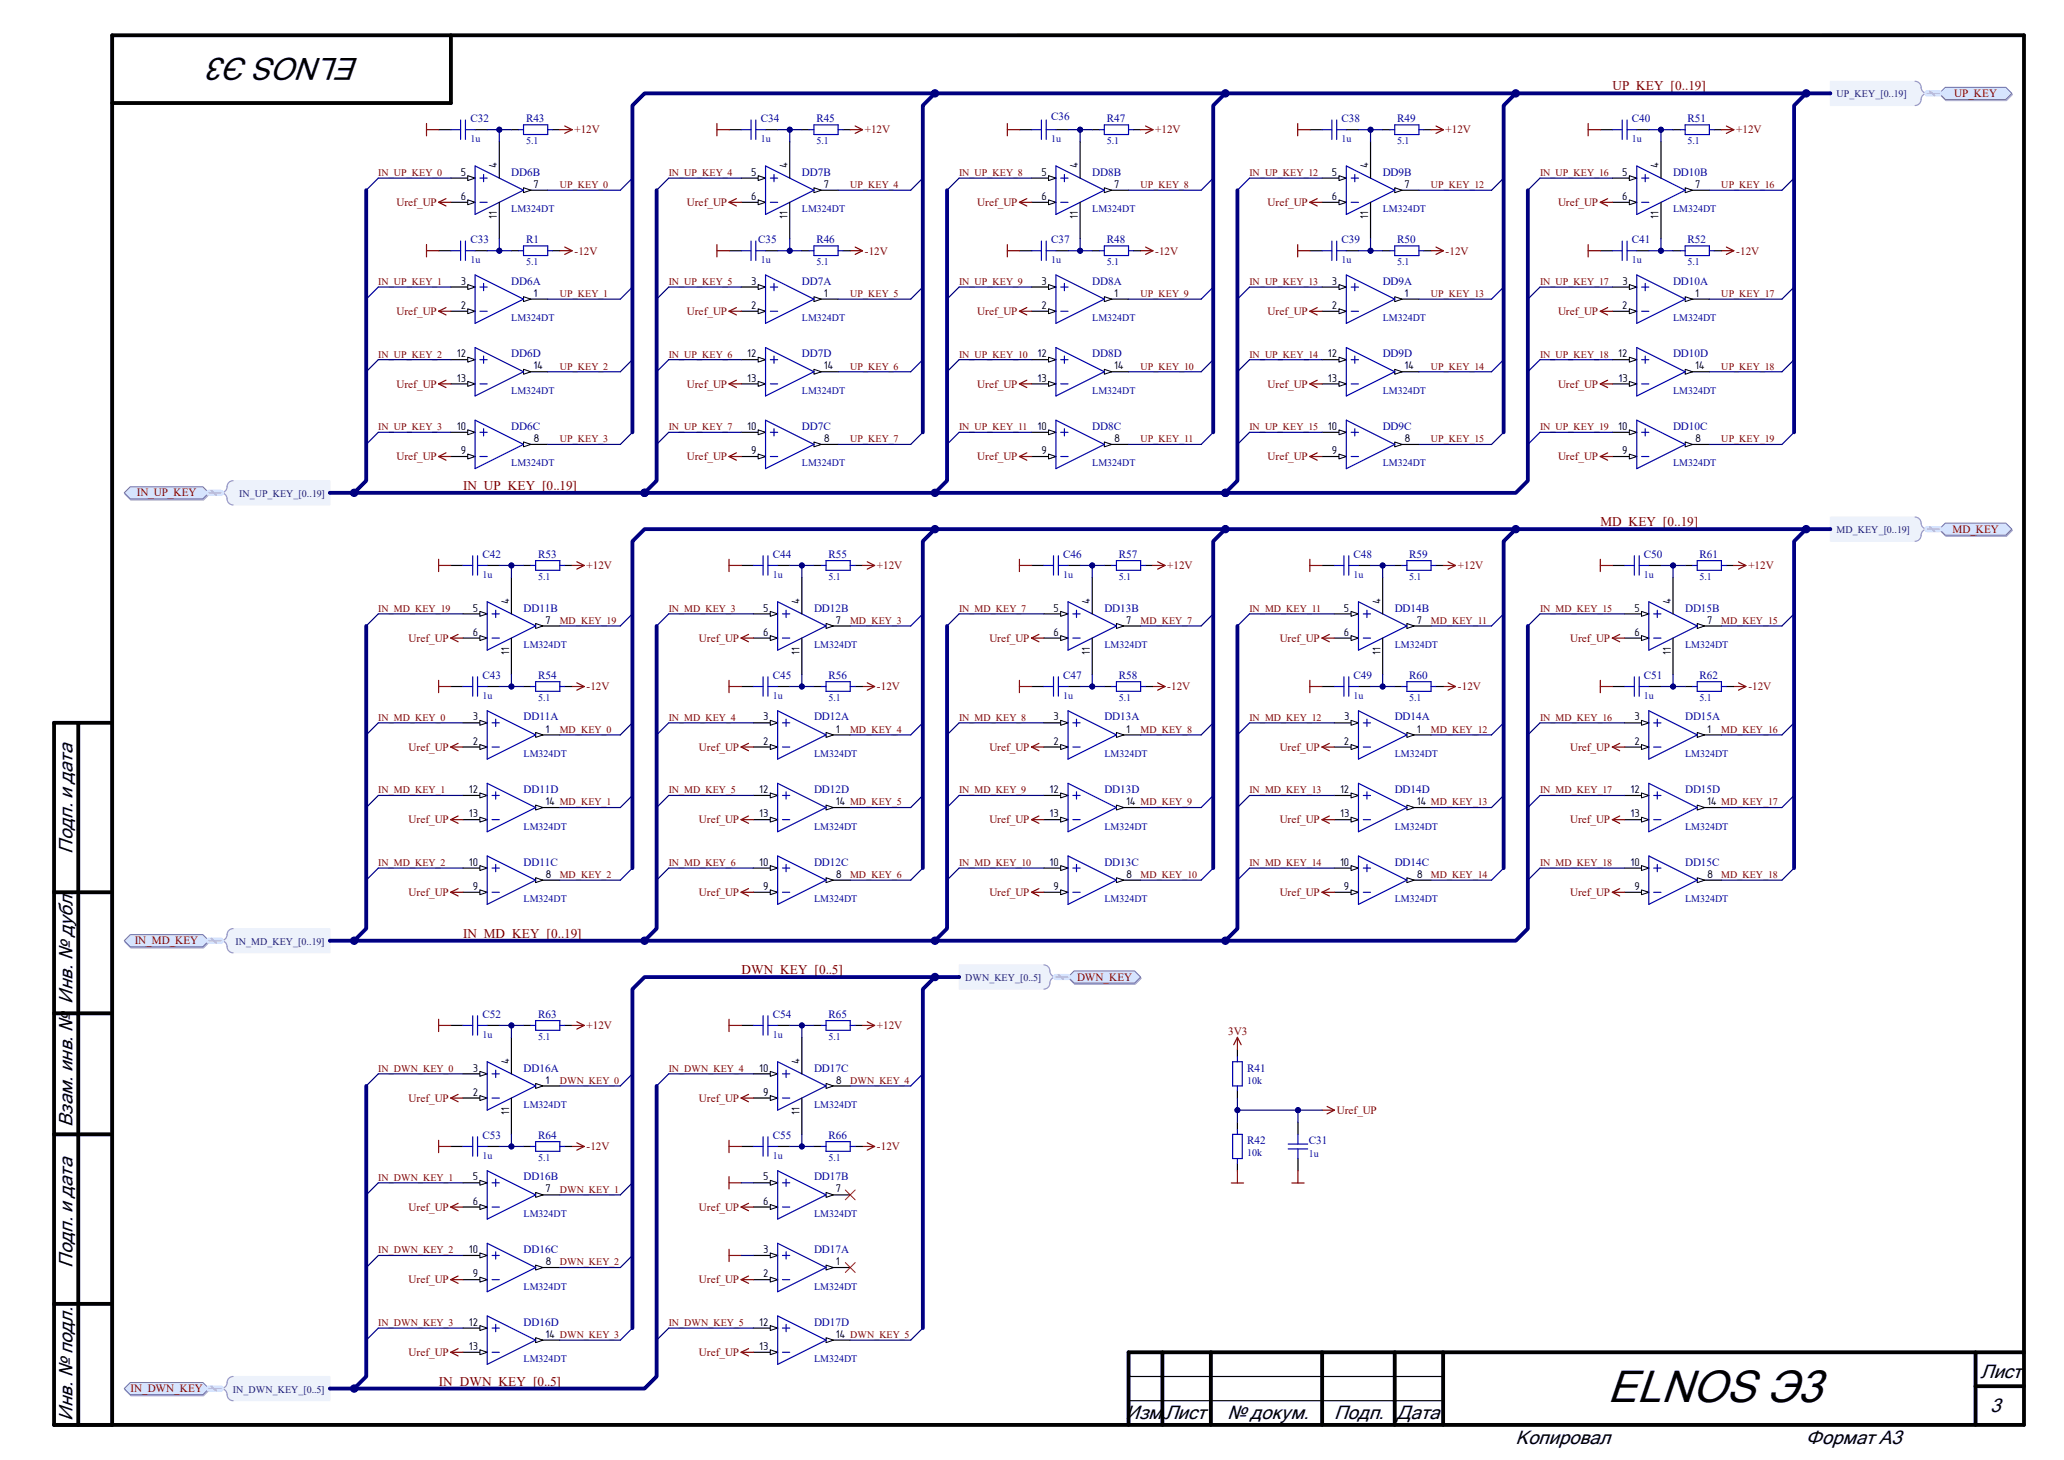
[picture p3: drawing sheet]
<svg xmlns="http://www.w3.org/2000/svg" width="297mm" height="210mm" viewBox="0 0 297 210" stroke-linecap="round" stroke-linejoin="round" font-family="sans-serif">
<defs><g id="words">
<text font-size="6.6" x="231.3" y="201.6">ELNOS Э3</text>
<text font-size="4.6" x="51.7" y="8.4" transform="rotate(-180 51.7 8.4)">ELNOS Э3</text>
<g font-size="2.8">
<text x="10.5" y="122.8" transform="rotate(-90 10.5 122.8)">Подп. и дата</text>
<text x="10.5" y="144.4" transform="rotate(-90 10.5 144.4)">Инв. № дубл.</text>
<text x="10.5" y="162.1" transform="rotate(-90 10.5 162.1)">Взам. инв. №</text>
<text x="10.5" y="182.3" transform="rotate(-90 10.5 182.3)">Подп. и дата</text>
<text x="285" y="198.2">Лист</text>
<text x="286.4" y="203.1">3</text>
<text x="10.5" y="204.4" transform="rotate(-90 10.5 204.4)">Инв. № подл.</text>
<text x="162" y="204.2">Изм.</text>
<text x="167.6" y="204.2">Лист</text>
<text x="176.7" y="204.2">№ докум.</text>
<text x="192" y="204.2">Подп. Дата</text>
<text x="218.1" y="207.6">Копировал</text>
<text x="259.9" y="207.6">Формат А3</text>
</g>
<g font-size="1.9" fill="#800000">
<text x="232" y="13">UP_KEY_[0..19]</text>
<text x="66.6" y="70.5">IN_UP_KEY_[0..19]</text>
<text x="230.3" y="75.7">MD_KEY_[0..19]</text>
<text x="66.6" y="134.9">IN_MD_KEY_[0..19]</text>
<text x="106.7" y="140.1">DWN_KEY_[0..5]</text>
<text x="63.2" y="199.3">IN_DWN_KEY_[0..5]</text>
</g>
<g font-size="1.6" fill="#0000b4">
<text x="67.7" y="17.6">C32</text>
<text x="75.7" y="17.6">R43</text>
<text x="109.5" y="17.6">C34</text>
<text x="117.5" y="17.6">R45</text>
<text x="151.3" y="17.3">C36</text>
<text x="159.3" y="17.6">R47</text>
<text x="193" y="17.6">C38</text>
<text x="201" y="17.6">R49</text>
<text x="234.8" y="17.6">C40</text>
<text x="242.8" y="17.6">R51</text>
<text x="73.6" y="25.3">DD6B</text>
<text x="115.4" y="25.3">DD7B</text>
<text x="157.2" y="25.3">DD8B</text>
<text x="199" y="25.3">DD9B</text>
<text x="240.7" y="25.3">DD10B</text>
<text x="67.7" y="35">C33</text>
<text x="75.7" y="35">R1</text>
<text x="109.1" y="35">C35</text>
<text x="117.5" y="35">R46</text>
<text x="151.3" y="35">C37</text>
<text x="159.3" y="35">R48</text>
<text x="193" y="35">C39</text>
<text x="201" y="35">R50</text>
<text x="234.8" y="35">C41</text>
<text x="242.8" y="35">R52</text>
<text x="73.6" y="40.9">DD6A</text>
<text x="115.4" y="40.9">DD7A</text>
<text x="157.2" y="40.9">DD8A</text>
<text x="199" y="40.9">DD9A</text>
<text x="240.7" y="40.9">DD10A</text>
<text x="73.6" y="51.4">DD6D</text>
<text x="115.4" y="51.4">DD7D</text>
<text x="157.2" y="51.4">DD8D</text>
<text x="199" y="51.4">DD9D</text>
<text x="240.7" y="51.4">DD10D</text>
<text x="73.6" y="61.8">DD6C</text>
<text x="115.4" y="61.8">DD7C</text>
<text x="157.2" y="61.8">DD8C</text>
<text x="199" y="61.8">DD9C</text>
<text x="240.7" y="61.8">DD10C</text>
<text x="69.4" y="80.3">C42</text>
<text x="77.4" y="80.3">R53</text>
<text x="111.2" y="80.3">C44</text>
<text x="119.2" y="80.3">R55</text>
<text x="153" y="80.3">C46</text>
<text x="161" y="80.3">R57</text>
<text x="194.8" y="80.3">C48</text>
<text x="202.8" y="80.3">R59</text>
<text x="236.6" y="80.3">C50</text>
<text x="244.6" y="80.3">R61</text>
<text x="75.4" y="88">DD11B</text>
<text x="117.1" y="88">DD12B</text>
<text x="158.9" y="88">DD13B</text>
<text x="200.7" y="88">DD14B</text>
<text x="242.5" y="88">DD15B</text>
<text x="69.4" y="97.7">C43</text>
<text x="77.4" y="97.7">R54</text>
<text x="111.2" y="97.7">C45</text>
<text x="119.2" y="97.7">R56</text>
<text x="153" y="97.7">C47</text>
<text x="161" y="97.7">R58</text>
<text x="194.8" y="97.7">C49</text>
<text x="202.8" y="97.7">R60</text>
<text x="236.6" y="97.7">C51</text>
<text x="244.6" y="97.7">R62</text>
<text x="75.4" y="103.6">DD11A</text>
<text x="117.1" y="103.6">DD12A</text>
<text x="158.9" y="103.6">DD13A</text>
<text x="200.7" y="103.6">DD14A</text>
<text x="242.5" y="103.6">DD15A</text>
<text x="75.4" y="114.1">DD11D</text>
<text x="117.1" y="114.1">DD12D</text>
<text x="158.9" y="114.1">DD13D</text>
<text x="200.7" y="114.1">DD14D</text>
<text x="242.5" y="114.1">DD15D</text>
<text x="75.4" y="124.5">DD11C</text>
<text x="117.1" y="124.5">DD12C</text>
<text x="158.9" y="124.5">DD13C</text>
<text x="200.7" y="124.5">DD14C</text>
<text x="242.5" y="124.5">DD15C</text>
<text x="69.4" y="146.5">C52</text>
<text x="77.4" y="146.5">R63</text>
<text x="111.2" y="146.5">C54</text>
<text x="119.2" y="146.5">R65</text>
<text x="75.4" y="154.1">DD16A</text>
<text x="117.1" y="154.1">DD17C</text>
<text x="179.5" y="154.1">R41</text>
<text x="69.4" y="163.9">C53</text>
<text x="77.4" y="163.9">R64</text>
<text x="111.2" y="163.9">C55</text>
<text x="119.2" y="163.9">R66</text>
<text x="179.5" y="164.5">R42</text>
<text x="188.3" y="164.6">C31</text>
<text x="75.4" y="169.8">DD16B</text>
<text x="117.1" y="169.8">DD17B</text>
<text x="75.4" y="180.3">DD16C</text>
<text x="117.1" y="180.3">DD17A</text>
<text x="75.4" y="190.7">DD16D</text>
<text x="117.1" y="190.7">DD17D</text>
</g>
<g font-size="1.6" fill="#800000">
<text x="281.2" y="14">UP_KEY</text>
<text x="82.7" y="19.2">+12V</text>
<text x="124.5" y="19.2">+12V</text>
<text x="166.2" y="19.2">+12V</text>
<text x="208" y="19.2">+12V</text>
<text x="249.9" y="19.2">+12V</text>
<text x="57.1" y="29.6">Uref_UP</text>
<text x="98.8" y="29.6">Uref_UP</text>
<text x="140.6" y="29.6">Uref_UP</text>
<text x="182.4" y="29.6">Uref_UP</text>
<text x="224.2" y="29.6">Uref_UP</text>
<text x="82.7" y="36.6">-12V</text>
<text x="124.5" y="36.6">-12V</text>
<text x="166.2" y="36.6">-12V</text>
<text x="208" y="36.6">-12V</text>
<text x="249.9" y="36.6">-12V</text>
<text x="57.1" y="45.3">Uref_UP</text>
<text x="98.8" y="45.3">Uref_UP</text>
<text x="140.6" y="45.3">Uref_UP</text>
<text x="182.4" y="45.3">Uref_UP</text>
<text x="224.2" y="45.3">Uref_UP</text>
<text x="57.1" y="55.8">Uref_UP</text>
<text x="98.8" y="55.8">Uref_UP</text>
<text x="140.6" y="55.8">Uref_UP</text>
<text x="182.4" y="55.8">Uref_UP</text>
<text x="224.2" y="55.8">Uref_UP</text>
<text x="19.7" y="71.4">IN_UP_KEY</text>
<text x="57.1" y="66.2">Uref_UP</text>
<text x="98.8" y="66.2">Uref_UP</text>
<text x="140.6" y="66.2">Uref_UP</text>
<text x="182.4" y="66.2">Uref_UP</text>
<text x="224.2" y="66.2">Uref_UP</text>
<text x="281" y="76.7">MD_KEY</text>
<text x="84.4" y="81.9">+12V</text>
<text x="126.2" y="81.9">+12V</text>
<text x="168" y="81.9">+12V</text>
<text x="209.8" y="81.9">+12V</text>
<text x="251.6" y="81.9">+12V</text>
<text x="58.8" y="92.3">Uref_UP</text>
<text x="100.6" y="92.3">Uref_UP</text>
<text x="142.4" y="92.3">Uref_UP</text>
<text x="184.1" y="92.3">Uref_UP</text>
<text x="225.9" y="92.3">Uref_UP</text>
<text x="84.4" y="99.3">-12V</text>
<text x="126.2" y="99.3">-12V</text>
<text x="168" y="99.3">-12V</text>
<text x="209.8" y="99.3">-12V</text>
<text x="251.6" y="99.3">-12V</text>
<text x="58.8" y="108">Uref_UP</text>
<text x="100.6" y="108">Uref_UP</text>
<text x="142.4" y="108">Uref_UP</text>
<text x="184.1" y="108">Uref_UP</text>
<text x="225.9" y="108">Uref_UP</text>
<text x="58.8" y="118.4">Uref_UP</text>
<text x="100.6" y="118.4">Uref_UP</text>
<text x="142.4" y="118.4">Uref_UP</text>
<text x="184.1" y="118.4">Uref_UP</text>
<text x="225.9" y="118.4">Uref_UP</text>
<text x="58.8" y="128.9">Uref_UP</text>
<text x="100.6" y="128.9">Uref_UP</text>
<text x="142.4" y="128.9">Uref_UP</text>
<text x="184.1" y="128.9">Uref_UP</text>
<text x="225.9" y="128.9">Uref_UP</text>
<text x="19.4" y="135.8">IN_MD_KEY</text>
<text x="155" y="141.1">DWN_KEY</text>
<text x="84.4" y="148">+12V</text>
<text x="126.2" y="148">+12V</text>
<text x="176.7" y="148.9">3V3</text>
<text x="58.8" y="158.5">Uref_UP</text>
<text x="100.6" y="158.5">Uref_UP</text>
<text x="192.4" y="160.2">Uref_UP</text>
<text x="84.4" y="165.4">-12V</text>
<text x="126.2" y="165.4">-12V</text>
<text x="58.8" y="174.2">Uref_UP</text>
<text x="100.6" y="174.2">Uref_UP</text>
<text x="58.8" y="184.6">Uref_UP</text>
<text x="100.6" y="184.6">Uref_UP</text>
<text x="58.8" y="195.1">Uref_UP</text>
<text x="100.6" y="195.1">Uref_UP</text>
<text x="18.8" y="200.3">IN_DWN_KEY</text>
</g>
<g font-size="1.6">
<text x="66.3" y="25.3">5</text>
<text x="66.3" y="28.8">6</text>
<text x="71.5" y="24.2" transform="rotate(-90 71.5 24.2)">4</text>
<text x="76.8" y="27">7</text>
<text x="108.1" y="25.3">5</text>
<text x="108.1" y="28.8">6</text>
<text x="113.3" y="24.2" transform="rotate(-90 113.3 24.2)">4</text>
<text x="118.5" y="27">7</text>
<text x="149.9" y="25.3">5</text>
<text x="149.9" y="28.8">6</text>
<text x="155.1" y="24.2" transform="rotate(-90 155.1 24.2)">4</text>
<text x="160.3" y="27">7</text>
<text x="191.6" y="25.3">5</text>
<text x="191.6" y="28.8">6</text>
<text x="196.9" y="24.2" transform="rotate(-90 196.9 24.2)">4</text>
<text x="202.1" y="27">7</text>
<text x="233.4" y="25.3">5</text>
<text x="233.4" y="28.8">6</text>
<text x="238.7" y="24.2" transform="rotate(-90 238.7 24.2)">4</text>
<text x="243.9" y="27">7</text>
<text x="71.5" y="31.5" transform="rotate(-90 71.5 31.5)">11</text>
<text x="113.3" y="31.5" transform="rotate(-90 113.3 31.5)">11</text>
<text x="155.1" y="31.5" transform="rotate(-90 155.1 31.5)">11</text>
<text x="196.9" y="31.5" transform="rotate(-90 196.9 31.5)">11</text>
<text x="238.7" y="31.5" transform="rotate(-90 238.7 31.5)">11</text>
<text x="66.3" y="41">3</text>
<text x="108.1" y="41">3</text>
<text x="149.9" y="41">3</text>
<text x="191.6" y="41">3</text>
<text x="233.5" y="41">3</text>
<text x="66.3" y="44.4">2</text>
<text x="76.8" y="42.7">1</text>
<text x="108.1" y="44.4">2</text>
<text x="118.5" y="42.7">1</text>
<text x="149.9" y="44.4">2</text>
<text x="160.3" y="42.7">1</text>
<text x="191.6" y="44.4">2</text>
<text x="202.1" y="42.7">1</text>
<text x="233.4" y="44.4">2</text>
<text x="243.9" y="42.7">1</text>
<text x="65.7" y="51.4">12</text>
<text x="76.8" y="53.1">14</text>
<text x="107.5" y="51.4">12</text>
<text x="118.5" y="53.1">14</text>
<text x="149.3" y="51.4">12</text>
<text x="160.3" y="53.1">14</text>
<text x="191.1" y="51.4">12</text>
<text x="202.1" y="53.1">14</text>
<text x="232.9" y="51.4">12</text>
<text x="243.9" y="53.1">14</text>
<text x="65.7" y="54.9">13</text>
<text x="107.5" y="54.9">13</text>
<text x="149.3" y="54.9">13</text>
<text x="191.1" y="54.9">13</text>
<text x="232.9" y="54.9">13</text>
<text x="65.7" y="61.8">10</text>
<text x="66.3" y="65.3">9</text>
<text x="76.8" y="63.6">8</text>
<text x="107.5" y="61.8">10</text>
<text x="108.1" y="65.3">9</text>
<text x="118.5" y="63.6">8</text>
<text x="149.3" y="61.8">10</text>
<text x="149.9" y="65.3">9</text>
<text x="160.3" y="63.6">8</text>
<text x="191.1" y="61.8">10</text>
<text x="191.6" y="65.3">9</text>
<text x="202.1" y="63.6">8</text>
<text x="232.9" y="61.8">10</text>
<text x="233.4" y="65.3">9</text>
<text x="243.9" y="63.6">8</text>
<text x="68" y="88">5</text>
<text x="73.3" y="86.9" transform="rotate(-90 73.3 86.9)">4</text>
<text x="78.5" y="89.7">7</text>
<text x="109.8" y="88">5</text>
<text x="115.1" y="86.9" transform="rotate(-90 115.1 86.9)">4</text>
<text x="120.3" y="89.7">7</text>
<text x="151.6" y="88">5</text>
<text x="156.8" y="86.9" transform="rotate(-90 156.8 86.9)">4</text>
<text x="162.1" y="89.7">7</text>
<text x="193.4" y="88">5</text>
<text x="198.6" y="86.9" transform="rotate(-90 198.6 86.9)">4</text>
<text x="203.9" y="89.7">7</text>
<text x="235.2" y="88">5</text>
<text x="240.4" y="86.9" transform="rotate(-90 240.4 86.9)">4</text>
<text x="245.7" y="89.7">7</text>
<text x="68" y="91.4">6</text>
<text x="73.3" y="94.2" transform="rotate(-90 73.3 94.2)">11</text>
<text x="109.8" y="91.4">6</text>
<text x="115.1" y="94.2" transform="rotate(-90 115.1 94.2)">11</text>
<text x="151.6" y="91.4">6</text>
<text x="156.8" y="94.2" transform="rotate(-90 156.8 94.2)">11</text>
<text x="193.4" y="91.4">6</text>
<text x="198.6" y="94.2" transform="rotate(-90 198.6 94.2)">11</text>
<text x="235.2" y="91.4">6</text>
<text x="240.4" y="94.2" transform="rotate(-90 240.4 94.2)">11</text>
<text x="68" y="103.6">3</text>
<text x="68" y="107.1">2</text>
<text x="78.5" y="105.4">1</text>
<text x="109.8" y="103.6">3</text>
<text x="109.8" y="107.1">2</text>
<text x="120.3" y="105.4">1</text>
<text x="151.6" y="103.6">3</text>
<text x="151.6" y="107.1">2</text>
<text x="162.1" y="105.4">1</text>
<text x="193.4" y="107.1">2</text>
<text x="193.4" y="103.6">3</text>
<text x="203.9" y="105.4">1</text>
<text x="235.2" y="103.6">3</text>
<text x="235.2" y="107.1">2</text>
<text x="245.7" y="105.4">1</text>
<text x="67.5" y="114.1">12</text>
<text x="67.5" y="117.6">13</text>
<text x="78.5" y="115.8">14 MD_KEY_1</text>
<text x="109.3" y="114.1">12</text>
<text x="109.3" y="117.6">13</text>
<text x="120.3" y="115.8">14 MD_KEY_5</text>
<text x="151" y="114.1">12</text>
<text x="151" y="117.6">13</text>
<text x="162.1" y="115.8">14 MD_KEY_9</text>
<text x="192.8" y="114.1">12</text>
<text x="192.9" y="117.6">13</text>
<text x="203.9" y="115.8">14 MD_KEY_13</text>
<text x="234.7" y="114.1">12</text>
<text x="234.7" y="117.6">13</text>
<text x="245.7" y="115.8">14 MD_KEY_17</text>
<text x="67.5" y="124.5">10</text>
<text x="109.3" y="124.5">10</text>
<text x="151" y="124.5">10</text>
<text x="192.8" y="124.5">10</text>
<text x="234.7" y="124.5">10</text>
<text x="68" y="128">9</text>
<text x="78.5" y="126.3">8</text>
<text x="109.8" y="128">9</text>
<text x="120.3" y="126.3">8</text>
<text x="151.6" y="128">9</text>
<text x="162.1" y="126.3">8</text>
<text x="193.4" y="128">9</text>
<text x="203.9" y="126.3">8</text>
<text x="235.2" y="128">9</text>
<text x="245.7" y="126.3">8</text>
<text x="68" y="154.1">3</text>
<text x="73.3" y="153" transform="rotate(-90 73.3 153)">4</text>
<text x="78.5" y="155.9">1</text>
<text x="109.3" y="154.1">10</text>
<text x="115.1" y="153" transform="rotate(-90 115.1 153)">4</text>
<text x="120.3" y="155.9">8</text>
<text x="68" y="157.6">2</text>
<text x="73.3" y="160.4" transform="rotate(-90 73.3 160.4)">11</text>
<text x="109.8" y="157.6">9</text>
<text x="115.1" y="160.4" transform="rotate(-90 115.1 160.4)">11</text>
<text x="68" y="169.8">5</text>
<text x="68" y="173.3">6</text>
<text x="78.5" y="171.5">7</text>
<text x="109.8" y="169.8">5</text>
<text x="109.8" y="173.3">6</text>
<text x="120.3" y="171.5">7</text>
<text x="67.5" y="180.3">10</text>
<text x="68" y="183.7">9</text>
<text x="78.5" y="182">8</text>
<text x="109.8" y="180.3">3</text>
<text x="109.8" y="183.7">2</text>
<text x="120.3" y="182">1</text>
<text x="67.5" y="190.7">12</text>
<text x="109.3" y="190.7">12</text>
<text x="67.5" y="194.2">13</text>
<text x="78.5" y="192.4">14 DWN_KEY_3</text>
<text x="109.3" y="194.2">13</text>
<text x="120.3" y="192.4">14 DWN_KEY_5</text>
</g>
<g font-size="1.4" fill="#003a70">
<text x="264.3" y="14">UP_KEY_[0..19]</text>
<text x="34.4" y="71.5">IN_UP_KEY_[0..19]</text>
<text x="264.3" y="76.7">MD_KEY_[0..19]</text>
<text x="33.9" y="135.9">IN_MD_KEY_[0..19]</text>
<text x="138.9" y="141.1">DWN_KEY_[0..5]</text>
<text x="33.5" y="200.3">IN_DWN_KEY_[0..5]</text>
</g>
<g font-size="1.4" fill="#0000b4">
<text x="67.7" y="20.4">1u</text>
<text x="75.7" y="20.8">5.1</text>
<text x="109.5" y="20.4">1u</text>
<text x="117.5" y="20.8">5.1</text>
<text x="151.3" y="20.4">1u</text>
<text x="159.3" y="20.8">5.1</text>
<text x="193" y="20.4">1u</text>
<text x="201" y="20.8">5.1</text>
<text x="234.8" y="20.4">1u</text>
<text x="242.8" y="20.8">5.1</text>
<text x="73.6" y="30.5">LM324DT</text>
<text x="115.4" y="30.5">LM324DT</text>
<text x="157.2" y="30.5">LM324DT</text>
<text x="199" y="30.5">LM324DT</text>
<text x="240.7" y="30.5">LM324DT</text>
<text x="67.7" y="37.8">1u</text>
<text x="75.7" y="38.2">5.1</text>
<text x="109.5" y="37.8">1u</text>
<text x="117.5" y="38.2">5.1</text>
<text x="151.3" y="37.8">1u</text>
<text x="159.3" y="38.2">5.1</text>
<text x="193" y="37.8">1u</text>
<text x="201" y="38.2">5.1</text>
<text x="234.8" y="37.8">1u</text>
<text x="242.8" y="38.2">5.1</text>
<text x="73.6" y="46.2">LM324DT</text>
<text x="115.4" y="46.2">LM324DT</text>
<text x="157.2" y="46.2">LM324DT</text>
<text x="199" y="46.2">LM324DT</text>
<text x="240.7" y="46.2">LM324DT</text>
<text x="73.6" y="56.6">LM324DT</text>
<text x="115.4" y="56.6">LM324DT</text>
<text x="157.2" y="56.6">LM324DT</text>
<text x="199" y="56.6">LM324DT</text>
<text x="240.7" y="56.6">LM324DT</text>
<text x="73.6" y="67.1">LM324DT</text>
<text x="115.4" y="67.1">LM324DT</text>
<text x="157.2" y="67.1">LM324DT</text>
<text x="199" y="67.1">LM324DT</text>
<text x="240.7" y="67.1">LM324DT</text>
<text x="69.4" y="83.1">1u</text>
<text x="77.4" y="83.5">5.1</text>
<text x="111.2" y="83.1">1u</text>
<text x="119.2" y="83.5">5.1</text>
<text x="153" y="83.1">1u</text>
<text x="161" y="83.5">5.1</text>
<text x="194.8" y="83.1">1u</text>
<text x="202.8" y="83.5">5.1</text>
<text x="236.6" y="83.1">1u</text>
<text x="244.6" y="83.5">5.1</text>
<text x="75.4" y="93.2">LM324DT</text>
<text x="117.1" y="93.2">LM324DT</text>
<text x="158.9" y="93.2">LM324DT</text>
<text x="200.7" y="93.2">LM324DT</text>
<text x="242.5" y="93.2">LM324DT</text>
<text x="69.4" y="100.5">1u</text>
<text x="77.4" y="100.9">5.1</text>
<text x="111.2" y="100.5">1u</text>
<text x="119.2" y="100.9">5.1</text>
<text x="153" y="100.5">1u</text>
<text x="161" y="100.9">5.1</text>
<text x="194.8" y="100.5">1u</text>
<text x="202.8" y="100.9">5.1</text>
<text x="236.6" y="100.5">1u</text>
<text x="244.6" y="100.9">5.1</text>
<text x="75.4" y="108.9">LM324DT</text>
<text x="117.1" y="108.9">LM324DT</text>
<text x="158.9" y="108.9">LM324DT</text>
<text x="200.7" y="108.9">LM324DT</text>
<text x="242.5" y="108.9">LM324DT</text>
<text x="75.4" y="119.3">LM324DT</text>
<text x="117.1" y="119.3">LM324DT</text>
<text x="158.9" y="119.3">LM324DT</text>
<text x="200.7" y="119.3">LM324DT</text>
<text x="242.5" y="119.3">LM324DT</text>
<text x="75.4" y="129.8">LM324DT</text>
<text x="117.1" y="129.8">LM324DT</text>
<text x="158.9" y="129.8">LM324DT</text>
<text x="200.7" y="129.8">LM324DT</text>
<text x="242.5" y="129.8">LM324DT</text>
<text x="69.4" y="149.3">1u</text>
<text x="77.4" y="149.6">5.1</text>
<text x="111.2" y="149.3">1u</text>
<text x="119.2" y="149.6">5.1</text>
<text x="179.5" y="155.9">10k</text>
<text x="75.4" y="159.4">LM324DT</text>
<text x="117.1" y="159.4">LM324DT</text>
<text x="69.4" y="166.7">1u</text>
<text x="77.4" y="167">5.1</text>
<text x="111.2" y="166.7">1u</text>
<text x="119.2" y="167">5.1</text>
<text x="179.5" y="166.3">10k</text>
<text x="188.3" y="166.4">1u</text>
<text x="75.4" y="175">LM324DT</text>
<text x="117.1" y="175">LM324DT</text>
<text x="75.4" y="185.5">LM324DT</text>
<text x="117.1" y="185.5">LM324DT</text>
<text x="75.4" y="196">LM324DT</text>
<text x="117.1" y="196">LM324DT</text>
</g>
<g font-size="1.4" fill="#800000">
<text x="54.4" y="25.3">IN_UP_KEY_0</text>
<text x="80.6" y="27.1">UP_KEY_0</text>
<text x="96.2" y="25.3">IN_UP_KEY_4</text>
<text x="122.3" y="27.1">UP_KEY_4</text>
<text x="138" y="25.3">IN_UP_KEY_8</text>
<text x="164.1" y="27.1">UP_KEY_8</text>
<text x="179.8" y="25.3">IN_UP_KEY_12</text>
<text x="205.9" y="27.1">UP_KEY_12</text>
<text x="221.6" y="25.3">IN_UP_KEY_16</text>
<text x="247.7" y="27.1">UP_KEY_16</text>
<text x="54.4" y="41">IN_UP_KEY_1</text>
<text x="96.2" y="41">IN_UP_KEY_5</text>
<text x="138" y="41">IN_UP_KEY_9</text>
<text x="179.8" y="41">IN_UP_KEY_13</text>
<text x="221.6" y="41">IN_UP_KEY_17</text>
<text x="80.6" y="42.7">UP_KEY_1</text>
<text x="122.3" y="42.7">UP_KEY_5</text>
<text x="164.1" y="42.7">UP_KEY_9</text>
<text x="205.9" y="42.7">UP_KEY_13</text>
<text x="247.7" y="42.7">UP_KEY_17</text>
<text x="54.4" y="51.4">IN_UP_KEY_2</text>
<text x="80.6" y="53.2">UP_KEY_2</text>
<text x="96.2" y="51.4">IN_UP_KEY_6</text>
<text x="122.3" y="53.2">UP_KEY_6</text>
<text x="138" y="51.4">IN_UP_KEY_10</text>
<text x="164.1" y="53.2">UP_KEY_10</text>
<text x="179.8" y="51.4">IN_UP_KEY_14</text>
<text x="205.9" y="53.2">UP_KEY_14</text>
<text x="221.6" y="51.4">IN_UP_KEY_18</text>
<text x="247.7" y="53.2">UP_KEY_18</text>
<text x="54.4" y="61.9">IN_UP_KEY_3</text>
<text x="80.6" y="63.6">UP_KEY_3</text>
<text x="96.2" y="61.9">IN_UP_KEY_7</text>
<text x="122.3" y="63.6">UP_KEY_7</text>
<text x="138" y="61.9">IN_UP_KEY_11</text>
<text x="164.1" y="63.6">UP_KEY_11</text>
<text x="179.8" y="61.9">IN_UP_KEY_15</text>
<text x="205.9" y="63.6">UP_KEY_15</text>
<text x="221.6" y="61.9">IN_UP_KEY_19</text>
<text x="247.7" y="63.6">UP_KEY_19</text>
<text x="54.4" y="88">IN_MD_KEY_19</text>
<text x="80.6" y="89.7">MD_KEY_19</text>
<text x="96.2" y="88">IN_MD_KEY_3</text>
<text x="122.3" y="89.7">MD_KEY_3</text>
<text x="138" y="88">IN_MD_KEY_7</text>
<text x="164.1" y="89.7">MD_KEY_7</text>
<text x="179.8" y="88">IN_MD_KEY_11</text>
<text x="205.9" y="89.7">MD_KEY_11</text>
<text x="221.6" y="88">IN_MD_KEY_15</text>
<text x="247.7" y="89.7">MD_KEY_15</text>
<text x="54.4" y="103.7">IN_MD_KEY_0</text>
<text x="80.6" y="105.4">MD_KEY_0</text>
<text x="96.2" y="103.7">IN_MD_KEY_4</text>
<text x="122.3" y="105.4">MD_KEY_4</text>
<text x="138" y="103.7">IN_MD_KEY_8</text>
<text x="164.1" y="105.4">MD_KEY_8</text>
<text x="179.8" y="103.7">IN_MD_KEY_12</text>
<text x="205.9" y="105.4">MD_KEY_12</text>
<text x="221.6" y="103.7">IN_MD_KEY_16</text>
<text x="247.7" y="105.4">MD_KEY_16</text>
<text x="54.4" y="114.1">IN_MD_KEY_1</text>
<text x="96.2" y="114.1">IN_MD_KEY_5</text>
<text x="138" y="114.1">IN_MD_KEY_9</text>
<text x="179.8" y="114.1">IN_MD_KEY_13</text>
<text x="221.6" y="114.1">IN_MD_KEY_17</text>
<text x="54.4" y="124.5">IN_MD_KEY_2</text>
<text x="96.2" y="124.5">IN_MD_KEY_6</text>
<text x="138" y="124.5">IN_MD_KEY_10</text>
<text x="179.8" y="124.5">IN_MD_KEY_14</text>
<text x="221.6" y="124.5">IN_MD_KEY_18</text>
<text x="80.6" y="126.3">MD_KEY_2</text>
<text x="122.3" y="126.3">MD_KEY_6</text>
<text x="164.1" y="126.3">MD_KEY_10</text>
<text x="205.9" y="126.3">MD_KEY_14</text>
<text x="247.7" y="126.3">MD_KEY_18</text>
<text x="54.4" y="154.2">IN_DWN_KEY_0</text>
<text x="80.6" y="155.9">DWN_KEY_0</text>
<text x="96.2" y="154.2">IN_DWN_KEY_4</text>
<text x="122.3" y="155.9">DWN_KEY_4</text>
<text x="54.4" y="169.8">IN_DWN_KEY_1</text>
<text x="80.6" y="171.6">DWN_KEY_1</text>
<text x="54.4" y="180.3">IN_DWN_KEY_2</text>
<text x="80.6" y="182">DWN_KEY_2</text>
<text x="54.4" y="190.7">IN_DWN_KEY_3</text>
<text x="96.2" y="190.7">IN_DWN_KEY_5</text>
</g>
</g></defs>
<g fill="none" stroke="#000" stroke-width=".55">
<path d="M64.9 5.1v9.7h-48.8M11.3 104v101M16.1 104h-8.3v101h283.5v-199.9h-275.2v199.9M7.8 128.3h8.3M7.8 145.8h8.3M7.8 163.2h8.3M7.8 187.6h8.3M167.3 194.5v10.5M174.2 194.5v10.5M190.3 194.5v10.5M200.7 194.5v10.5M207.7 194.5v10.5"/>
<path d="M284.3 194.5v10.5M284.3 199.4h7M291.3 194.5h-128.9v10.5"/>
</g>
<path d="M64.9 25.6h3.5M162.4 198h45.3M162.4 201.5h45.3" fill="none" stroke="#000" stroke-width=".17"/>
<path d="M67.3 25.3l1.1 .3-1.1 .4z" fill="#f8fcff"/>
<path d="M67.3 25.3l1.1 .3-1.1 .4z" fill="none" stroke="#000" stroke-width=".14"/>
<path d="M64.9 29.1h3.5" fill="none" stroke="#000" stroke-width=".17"/>
<path d="M67.3 28.7l1.1 .4-1.1 .4z" fill="#f8fcff"/>
<path d="M67.3 28.7l1.1 .4-1.1 .4z" fill="none" stroke="#000" stroke-width=".14"/>
<path d="M75.3 27.4h3.5" fill="none" stroke="#000" stroke-width=".17"/>
<path d="M75.3 27l1.1 .4-1.1 .3z" fill="#f8fcff"/>
<path d="M75.3 27l1.1 .4-1.1 .3z" fill="none" stroke="#000" stroke-width=".14"/>
<path d="M68.4 23.9l6.9 3.5-6.9 3.4zM69.1 25.6h1M69.1 29.1h1M69.6 25.1v1" fill="none" stroke="#0000b4" stroke-width=".17"/>
<path d="M71.9 20.4v5.2M71.9 29.1v5.2M64.9 41.3h3.5" fill="none" stroke="#000" stroke-width=".17"/>
<path d="M67.3 40.9l1.1 .4-1.1 .3z" fill="#f8fcff"/>
<path d="M67.3 40.9l1.1 .4-1.1 .3z" fill="none" stroke="#000" stroke-width=".14"/>
<path d="M64.9 44.8h3.5" fill="none" stroke="#000" stroke-width=".17"/>
<path d="M67.3 44.4l1.1 .4-1.1 .3z" fill="#f8fcff"/>
<path d="M67.3 44.4l1.1 .4-1.1 .3z" fill="none" stroke="#000" stroke-width=".14"/>
<path d="M75.3 43h3.5" fill="none" stroke="#000" stroke-width=".17"/>
<path d="M75.3 42.7l1.1 .3-1.1 .4z" fill="#f8fcff"/>
<path d="M75.3 42.7l1.1 .3-1.1 .4z" fill="none" stroke="#000" stroke-width=".14"/>
<path d="M68.4 39.5l6.9 3.5-6.9 3.5zM69.1 41.3h1M69.1 44.8h1M69.6 40.8v1" fill="none" stroke="#0000b4" stroke-width=".17"/>
<path d="M64.9 51.7h3.5" fill="none" stroke="#000" stroke-width=".17"/>
<path d="M67.3 51.4l1.1 .3-1.1 .4z" fill="#f8fcff"/>
<path d="M67.3 51.4l1.1 .3-1.1 .4z" fill="none" stroke="#000" stroke-width=".14"/>
<path d="M64.9 55.2h3.5" fill="none" stroke="#000" stroke-width=".17"/>
<path d="M67.3 54.9l1.1 .3-1.1 .4z" fill="#f8fcff"/>
<path d="M67.3 54.9l1.1 .3-1.1 .4z" fill="none" stroke="#000" stroke-width=".14"/>
<path d="M75.3 53.5h3.5" fill="none" stroke="#000" stroke-width=".17"/>
<path d="M75.3 53.1l1.1 .4-1.1 .3z" fill="#f8fcff"/>
<path d="M75.3 53.1l1.1 .4-1.1 .3z" fill="none" stroke="#000" stroke-width=".14"/>
<path d="M68.4 50l6.9 3.5-6.9 3.5zM69.1 51.7h1M69.1 55.2h1M69.6 51.2v1.1" fill="none" stroke="#0000b4" stroke-width=".17"/>
<path d="M64.9 62.2h3.5" fill="none" stroke="#000" stroke-width=".17"/>
<path d="M67.3 61.8l1.1 .4-1.1 .3z" fill="#f8fcff"/>
<path d="M67.3 61.8l1.1 .4-1.1 .3z" fill="none" stroke="#000" stroke-width=".14"/>
<path d="M64.9 65.7h3.5" fill="none" stroke="#000" stroke-width=".17"/>
<path d="M67.3 65.3l1.1 .4-1.1 .3z" fill="#f8fcff"/>
<path d="M67.3 65.3l1.1 .4-1.1 .3z" fill="none" stroke="#000" stroke-width=".14"/>
<path d="M75.3 63.9h3.5" fill="none" stroke="#000" stroke-width=".17"/>
<path d="M75.3 63.6l1.1 .3-1.1 .4z" fill="#f8fcff"/>
<path d="M75.3 63.6l1.1 .3-1.1 .4z" fill="none" stroke="#000" stroke-width=".14"/>
<g fill="none" stroke="#0000b4" stroke-width=".17">
<path d="M64.9 18.7h1.4M66.3 17.3v2.7M67 17.3v2.7M67 18.7h1.4M74.6 18.7h.7M75.3 18h3.5v1.3h-3.5zM78.8 18.7h.7M64.9 36.1h1.4M66.3 34.7v2.8M67 34.7v2.8M67 36.1h1.4M74.6 36.1h.7"/>
<path d="M75.3 35.4h3.5v1.4h-3.5zM78.8 36.1h.7M68.4 60.4l6.9 3.5-6.9 3.5zM69.1 62.2h1M69.1 65.7h1M69.6 61.7v1"/>
</g>
<path d="M61.4 17.8v1.7M61.4 18.7h1.7M80.6 18.7h1.7M81.3 18.1l1 .6M82.3 18.7l-1 .5M61.4 36.1h1.7M61.4 35.2v1.7M80.6 36.1h1.7M81.3 35.5l1 .6M82.3 36.1l-1 .5" fill="none" stroke="#800000" stroke-width=".17"/>
<path d="M63.1 18.7h1.8M68.4 18.7h1.7M73.6 18.7h1M79.5 18.7h1.1M63.1 36.1h1.8M68.4 36.1h1.7M73.6 36.1h1M79.5 36.1h1.1M106.7 25.6h3.5" fill="none" stroke="#000" stroke-width=".17"/>
<path d="M54.4 25.6l-1.7 1.8M91 25.6l-1.7 1.8M54.4 51.7l-1.7 1.8M54.4 41.3l-1.7 1.7M91 41.3l-1.7 1.7M91 51.7l-1.7 1.8M54.4 62.2l-1.7 1.7M91 62.2l-1.7 1.7" fill="none" stroke="#000080" stroke-width=".17"/>
<path d="M109.1 25.3l1.1 .3-1.1 .4z" fill="#f8fcff"/>
<path d="M109.1 25.3l1.1 .3-1.1 .4z" fill="none" stroke="#000" stroke-width=".14"/>
<path d="M106.7 29.1h3.5" fill="none" stroke="#000" stroke-width=".17"/>
<path d="M109.1 28.7l1.1 .4-1.1 .4z" fill="#f8fcff"/>
<path d="M109.1 28.7l1.1 .4-1.1 .4z" fill="none" stroke="#000" stroke-width=".14"/>
<path d="M117.1 27.4h3.5" fill="none" stroke="#000" stroke-width=".17"/>
<path d="M117.1 27l1.1 .4-1.1 .3z" fill="#f8fcff"/>
<path d="M117.1 27l1.1 .4-1.1 .3z" fill="none" stroke="#000" stroke-width=".14"/>
<path d="M110.2 23.9l6.9 3.5-6.9 3.4zM110.9 25.6h1M110.9 29.1h1M111.4 25.1v1" fill="none" stroke="#0000b4" stroke-width=".17"/>
<path d="M113.6 20.4v5.2M113.6 29.1v5.2M106.7 41.3h3.5" fill="none" stroke="#000" stroke-width=".17"/>
<path d="M109.1 40.9l1.1 .4-1.1 .3z" fill="#f8fcff"/>
<path d="M109.1 40.9l1.1 .4-1.1 .3z" fill="none" stroke="#000" stroke-width=".14"/>
<path d="M106.7 44.8h3.5" fill="none" stroke="#000" stroke-width=".17"/>
<path d="M109.1 44.4l1.1 .4-1.1 .3z" fill="#f8fcff"/>
<path d="M109.1 44.4l1.1 .4-1.1 .3z" fill="none" stroke="#000" stroke-width=".14"/>
<path d="M117.1 43h3.5" fill="none" stroke="#000" stroke-width=".17"/>
<path d="M117.1 42.7l1.1 .3-1.1 .4z" fill="#f8fcff"/>
<path d="M117.1 42.7l1.1 .3-1.1 .4z" fill="none" stroke="#000" stroke-width=".14"/>
<path d="M110.2 39.5l6.9 3.5-6.9 3.5zM110.9 41.3h1M110.9 44.8h1M111.4 40.8v1" fill="none" stroke="#0000b4" stroke-width=".17"/>
<path d="M106.7 51.7h3.5" fill="none" stroke="#000" stroke-width=".17"/>
<path d="M109.1 51.4l1.1 .3-1.1 .4z" fill="#f8fcff"/>
<path d="M109.1 51.4l1.1 .3-1.1 .4z" fill="none" stroke="#000" stroke-width=".14"/>
<path d="M106.7 55.2h3.5" fill="none" stroke="#000" stroke-width=".17"/>
<path d="M109.1 54.9l1.1 .3-1.1 .4z" fill="#f8fcff"/>
<path d="M109.1 54.9l1.1 .3-1.1 .4z" fill="none" stroke="#000" stroke-width=".14"/>
<path d="M117.1 53.5h3.5" fill="none" stroke="#000" stroke-width=".17"/>
<path d="M117.1 53.1l1.1 .4-1.1 .3z" fill="#f8fcff"/>
<path d="M117.1 53.1l1.1 .4-1.1 .3z" fill="none" stroke="#000" stroke-width=".14"/>
<path d="M110.2 50l6.9 3.5-6.9 3.5zM110.9 51.7h1M110.9 55.2h1M111.4 51.2v1.1" fill="none" stroke="#0000b4" stroke-width=".17"/>
<path d="M106.7 62.2h3.5" fill="none" stroke="#000" stroke-width=".17"/>
<path d="M109.1 61.8l1.1 .4-1.1 .3z" fill="#f8fcff"/>
<path d="M109.1 61.8l1.1 .4-1.1 .3z" fill="none" stroke="#000" stroke-width=".14"/>
<path d="M106.7 65.7h3.5" fill="none" stroke="#000" stroke-width=".17"/>
<path d="M109.1 65.3l1.1 .4-1.1 .3z" fill="#f8fcff"/>
<path d="M109.1 65.3l1.1 .4-1.1 .3z" fill="none" stroke="#000" stroke-width=".14"/>
<path d="M117.1 63.9h3.5" fill="none" stroke="#000" stroke-width=".17"/>
<path d="M117.1 63.6l1.1 .3-1.1 .4z" fill="#f8fcff"/>
<path d="M117.1 63.6l1.1 .3-1.1 .4z" fill="none" stroke="#000" stroke-width=".14"/>
<g fill="none" stroke="#0000b4" stroke-width=".17">
<path d="M106.7 18.7h1.4M108.1 17.3v2.8M108.8 17.3v2.8M108.8 18.7h1.4M116.4 18.7h.7M117.1 18h3.5v1.4h-3.5zM120.6 18.7h.7M106.7 36.1h1.4M108.1 34.7v2.8M108.8 34.7v2.8M108.8 36.1h1.4M116.4 36.1h.7"/>
<path d="M117.1 35.4h3.5v1.4h-3.5zM120.6 36.1h.7M110.2 60.4l6.9 3.5-6.9 3.5zM110.9 62.2h1M110.9 65.7h1M111.4 61.7v1"/>
</g>
<path d="M103.2 17.8v1.7M103.2 18.7h1.7M122.3 18.7h1.8M123.1 18.1l1 .6M124.1 18.7l-1 .5M103.2 36.1h1.7M103.2 35.2v1.8M122.3 36.1h1.8M123.1 35.5l1 .6M124.1 36.1l-1 .5" fill="none" stroke="#800000" stroke-width=".17"/>
<path d="M104.9 18.7h1.8M110.2 18.7h1.7M115.4 18.7h1M121.3 18.7h1M104.9 36.1h1.8M110.2 36.1h1.7M115.4 36.1h1M121.3 36.1h1M148.5 25.6h3.5" fill="none" stroke="#000" stroke-width=".17"/>
<path d="M96.2 25.6l-1.7 1.8M132.8 25.6l-1.7 1.8M96.2 51.7l-1.7 1.8M96.2 41.3l-1.7 1.7M132.8 41.3l-1.7 1.7M132.8 51.7l-1.7 1.8M96.2 62.2l-1.7 1.7M132.8 62.2l-1.7 1.7" fill="none" stroke="#000080" stroke-width=".17"/>
<path d="M150.9 25.3l1.1 .3-1.1 .4z" fill="#f8fcff"/>
<path d="M150.9 25.3l1.1 .3-1.1 .4z" fill="none" stroke="#000" stroke-width=".14"/>
<path d="M148.5 29.1h3.5" fill="none" stroke="#000" stroke-width=".17"/>
<path d="M150.9 28.7l1.1 .4-1.1 .4z" fill="#f8fcff"/>
<path d="M150.9 28.7l1.1 .4-1.1 .4z" fill="none" stroke="#000" stroke-width=".14"/>
<path d="M158.9 27.4h3.5" fill="none" stroke="#000" stroke-width=".17"/>
<path d="M158.9 27l1.1 .4-1.1 .3z" fill="#f8fcff"/>
<path d="M158.9 27l1.1 .4-1.1 .3z" fill="none" stroke="#000" stroke-width=".14"/>
<path d="M152 23.9l6.9 3.5-6.9 3.4zM152.6 25.6h1.1M152.6 29.1h1.1M153.2 25.1v1" fill="none" stroke="#0000b4" stroke-width=".17"/>
<path d="M155.4 20.4v5.2M155.4 29.1v5.2M148.5 41.3h3.5" fill="none" stroke="#000" stroke-width=".17"/>
<path d="M150.9 40.9l1.1 .4-1.1 .3z" fill="#f8fcff"/>
<path d="M150.9 40.9l1.1 .4-1.1 .3z" fill="none" stroke="#000" stroke-width=".14"/>
<path d="M148.5 44.8h3.5" fill="none" stroke="#000" stroke-width=".17"/>
<path d="M150.9 44.4l1.1 .4-1.1 .3z" fill="#f8fcff"/>
<path d="M150.9 44.4l1.1 .4-1.1 .3z" fill="none" stroke="#000" stroke-width=".14"/>
<path d="M158.9 43h3.5" fill="none" stroke="#000" stroke-width=".17"/>
<path d="M158.9 42.7l1.1 .3-1.1 .4z" fill="#f8fcff"/>
<path d="M158.9 42.7l1.1 .3-1.1 .4z" fill="none" stroke="#000" stroke-width=".14"/>
<path d="M152 39.5l6.9 3.5-6.9 3.5zM152.6 41.3h1.1M152.6 44.8h1.1M153.2 40.8v1" fill="none" stroke="#0000b4" stroke-width=".17"/>
<path d="M148.5 51.7h3.5" fill="none" stroke="#000" stroke-width=".17"/>
<path d="M150.9 51.4l1.1 .3-1.1 .4z" fill="#f8fcff"/>
<path d="M150.9 51.4l1.1 .3-1.1 .4z" fill="none" stroke="#000" stroke-width=".14"/>
<path d="M148.5 55.2h3.5" fill="none" stroke="#000" stroke-width=".17"/>
<path d="M150.9 54.9l1.1 .3-1.1 .4z" fill="#f8fcff"/>
<path d="M150.9 54.9l1.1 .3-1.1 .4z" fill="none" stroke="#000" stroke-width=".14"/>
<path d="M158.9 53.5h3.5" fill="none" stroke="#000" stroke-width=".17"/>
<path d="M158.9 53.1l1.1 .4-1.1 .3z" fill="#f8fcff"/>
<path d="M158.9 53.1l1.1 .4-1.1 .3z" fill="none" stroke="#000" stroke-width=".14"/>
<path d="M152 50l6.9 3.5-6.9 3.5zM152.6 51.7h1.1M152.6 55.2h1.1M153.2 51.2v1.1" fill="none" stroke="#0000b4" stroke-width=".17"/>
<path d="M148.5 62.2h3.5" fill="none" stroke="#000" stroke-width=".17"/>
<path d="M150.9 61.8l1.1 .4-1.1 .3z" fill="#f8fcff"/>
<path d="M150.9 61.8l1.1 .4-1.1 .3z" fill="none" stroke="#000" stroke-width=".14"/>
<path d="M148.5 65.7h3.5" fill="none" stroke="#000" stroke-width=".17"/>
<path d="M150.9 65.3l1.1 .4-1.1 .3z" fill="#f8fcff"/>
<path d="M150.9 65.3l1.1 .4-1.1 .3z" fill="none" stroke="#000" stroke-width=".14"/>
<path d="M158.9 63.9h3.5" fill="none" stroke="#000" stroke-width=".17"/>
<path d="M158.9 63.6l1.1 .3-1.1 .4z" fill="#f8fcff"/>
<path d="M158.9 63.6l1.1 .3-1.1 .4z" fill="none" stroke="#000" stroke-width=".14"/>
<g fill="none" stroke="#0000b4" stroke-width=".17">
<path d="M148.5 18.7h1.4M149.9 17.3v2.8M150.6 17.3v2.8M150.6 18.7h1.4M158.2 18.7h.7M158.9 18h3.5v1.4h-3.5zM162.4 18.7h.7M148.5 36.1h1.4M149.9 34.7v2.8M150.6 34.7v2.8M150.6 36.1h1.4M158.2 36.1h.7"/>
<path d="M158.9 35.4h3.5v1.4h-3.5zM162.4 36.1h.7M152 60.4l6.9 3.5-6.9 3.5zM152.6 62.2h1.1M152.6 65.7h1.1M153.2 61.7v1"/>
</g>
<path d="M145 17.8v1.7M145 18.7h1.7M164.1 18.7h1.8M164.8 18.1l1.1 .6M165.9 18.7l-1.1 .5M145 36.1h1.7M145 35.2v1.8M164.1 36.1h1.8M164.8 35.5l1.1 .6M165.9 36.1l-1.1 .5" fill="none" stroke="#800000" stroke-width=".17"/>
<path d="M146.7 18.7h1.8M152 18.7h1.7M157.2 18.7h1M163.1 18.7h1M146.7 36.1h1.8M152 36.1h1.7M157.2 36.1h1M163.1 36.1h1M190.3 25.6h3.4" fill="none" stroke="#000" stroke-width=".17"/>
<path d="M138 25.6l-1.7 1.8M174.6 25.6l-1.8 1.8M138 51.7l-1.7 1.8M138 41.3l-1.7 1.7M174.6 41.3l-1.8 1.7M174.6 51.7l-1.8 1.8M138 62.2l-1.7 1.7M174.6 62.2l-1.8 1.7" fill="none" stroke="#000080" stroke-width=".17"/>
<path d="M192.7 25.3l1 .3-1 .4z" fill="#f8fcff"/>
<path d="M192.7 25.3l1 .3-1 .4z" fill="none" stroke="#000" stroke-width=".14"/>
<path d="M190.3 29.1h3.4" fill="none" stroke="#000" stroke-width=".17"/>
<path d="M192.7 28.8l1 .3-1 .4z" fill="#f8fcff"/>
<path d="M192.7 28.8l1 .3-1 .4z" fill="none" stroke="#000" stroke-width=".14"/>
<path d="M200.7 27.4h3.5" fill="none" stroke="#000" stroke-width=".17"/>
<path d="M200.7 27l1.1 .4-1.1 .3z" fill="#f8fcff"/>
<path d="M200.7 27l1.1 .4-1.1 .3z" fill="none" stroke="#000" stroke-width=".14"/>
<path d="M193.7 23.9l7 3.5-7 3.5zM194.4 25.6h1.1M194.4 29.1h1.1M195 25.1v1" fill="none" stroke="#0000b4" stroke-width=".17"/>
<path d="M197.2 20.4v5.2M197.2 29.1v5.2M190.3 41.3h3.4" fill="none" stroke="#000" stroke-width=".17"/>
<path d="M192.7 40.9l1 .4-1 .3z" fill="#f8fcff"/>
<path d="M192.7 40.9l1 .4-1 .3z" fill="none" stroke="#000" stroke-width=".14"/>
<path d="M190.3 44.8h3.4" fill="none" stroke="#000" stroke-width=".17"/>
<path d="M192.7 44.4l1 .4-1 .3z" fill="#f8fcff"/>
<path d="M192.7 44.4l1 .4-1 .3z" fill="none" stroke="#000" stroke-width=".14"/>
<path d="M200.7 43h3.5" fill="none" stroke="#000" stroke-width=".17"/>
<path d="M200.7 42.7l1.1 .3-1.1 .4z" fill="#f8fcff"/>
<path d="M200.7 42.7l1.1 .3-1.1 .4z" fill="none" stroke="#000" stroke-width=".14"/>
<path d="M193.7 39.5l7 3.5-7 3.5zM194.4 41.3h1.1M194.4 44.8h1.1M195 40.8v1" fill="none" stroke="#0000b4" stroke-width=".17"/>
<path d="M190.3 51.7h3.4" fill="none" stroke="#000" stroke-width=".17"/>
<path d="M192.7 51.4l1 .3-1 .4z" fill="#f8fcff"/>
<path d="M192.7 51.4l1 .3-1 .4z" fill="none" stroke="#000" stroke-width=".14"/>
<path d="M190.3 55.2h3.4" fill="none" stroke="#000" stroke-width=".17"/>
<path d="M192.7 54.9l1 .3-1 .4z" fill="#f8fcff"/>
<path d="M192.7 54.9l1 .3-1 .4z" fill="none" stroke="#000" stroke-width=".14"/>
<path d="M200.7 53.5h3.5" fill="none" stroke="#000" stroke-width=".17"/>
<path d="M200.7 53.1l1.1 .4-1.1 .3z" fill="#f8fcff"/>
<path d="M200.7 53.1l1.1 .4-1.1 .3z" fill="none" stroke="#000" stroke-width=".14"/>
<path d="M193.7 50l7 3.5-7 3.5zM194.4 51.7h1.1M194.4 55.2h1.1M195 51.2v1.1" fill="none" stroke="#0000b4" stroke-width=".17"/>
<path d="M190.3 62.2h3.4" fill="none" stroke="#000" stroke-width=".17"/>
<path d="M192.7 61.8l1 .4-1 .3z" fill="#f8fcff"/>
<path d="M192.7 61.8l1 .4-1 .3z" fill="none" stroke="#000" stroke-width=".14"/>
<path d="M190.3 65.7h3.4" fill="none" stroke="#000" stroke-width=".17"/>
<path d="M192.7 65.3l1 .4-1 .3z" fill="#f8fcff"/>
<path d="M192.7 65.3l1 .4-1 .3z" fill="none" stroke="#000" stroke-width=".14"/>
<path d="M200.7 63.9h3.5" fill="none" stroke="#000" stroke-width=".17"/>
<path d="M200.7 63.6l1.1 .3-1.1 .4z" fill="#f8fcff"/>
<path d="M200.7 63.6l1.1 .3-1.1 .4z" fill="none" stroke="#000" stroke-width=".14"/>
<g fill="none" stroke="#0000b4" stroke-width=".17">
<path d="M190.3 18.7h1.4M191.7 17.3v2.8M192.4 17.3v2.8M192.4 18.7h1.3M200 18.7h.7M200.7 18h3.5v1.4h-3.5zM204.2 18.7h.7M190.3 36.1h1.4M191.7 34.7v2.8M192.4 34.7v2.8M192.4 36.1h1.3M200 36.1h.7"/>
<path d="M200.7 35.4h3.5v1.4h-3.5zM204.2 36.1h.7M193.7 60.4l7 3.5-7 3.5zM194.4 62.2h1.1M194.4 65.7h1.1M195 61.7v1"/>
</g>
<path d="M186.7 17.8v1.7M186.7 18.7h1.8M205.9 18.7h1.8M206.6 18.1l1.1 .6M207.7 18.7l-1.1 .5M186.7 36.1h1.8M186.7 35.2v1.8M205.9 36.1h1.8M206.6 35.5l1.1 .6M207.7 36.1l-1.1 .5" fill="none" stroke="#800000" stroke-width=".17"/>
<path d="M188.5 18.7h1.8M193.7 18.7h1.8M199 18.7h1M204.9 18.7h1M188.5 36.1h1.8M193.7 36.1h1.8M199 36.1h1M204.9 36.1h1M232.1 25.6h3.4" fill="none" stroke="#000" stroke-width=".17"/>
<path d="M179.8 25.6l-1.7 1.8M216.4 25.6l-1.8 1.8M179.8 51.7l-1.7 1.8M179.8 41.3l-1.7 1.7M216.4 41.3l-1.8 1.7M216.4 51.7l-1.8 1.8M179.8 62.2l-1.7 1.7M216.4 62.2l-1.8 1.7" fill="none" stroke="#000080" stroke-width=".17"/>
<path d="M234.5 25.3l1 .3-1 .4z" fill="#f8fcff"/>
<path d="M234.5 25.3l1 .3-1 .4z" fill="none" stroke="#000" stroke-width=".14"/>
<path d="M232.1 29.1h3.4" fill="none" stroke="#000" stroke-width=".17"/>
<path d="M234.5 28.8l1 .3-1 .4z" fill="#f8fcff"/>
<path d="M234.5 28.8l1 .3-1 .4z" fill="none" stroke="#000" stroke-width=".14"/>
<path d="M242.5 27.4h3.5" fill="none" stroke="#000" stroke-width=".17"/>
<path d="M242.5 27l1.1 .4-1.1 .3z" fill="#f8fcff"/>
<path d="M242.5 27l1.1 .4-1.1 .3z" fill="none" stroke="#000" stroke-width=".14"/>
<path d="M235.5 23.9l7 3.5-7 3.5zM236.2 25.6h1.1M236.2 29.1h1.1M236.7 25.1v1" fill="none" stroke="#0000b4" stroke-width=".17"/>
<path d="M239 20.4v5.2M239 29.1v5.2M232.1 41.3h3.4" fill="none" stroke="#000" stroke-width=".17"/>
<path d="M234.5 40.9l1 .4-1 .3z" fill="#f8fcff"/>
<path d="M234.5 40.9l1 .4-1 .3z" fill="none" stroke="#000" stroke-width=".14"/>
<path d="M232.1 44.8h3.4" fill="none" stroke="#000" stroke-width=".17"/>
<path d="M234.5 44.4l1 .4-1 .3z" fill="#f8fcff"/>
<path d="M234.5 44.4l1 .4-1 .3z" fill="none" stroke="#000" stroke-width=".14"/>
<path d="M242.5 43h3.5" fill="none" stroke="#000" stroke-width=".17"/>
<path d="M242.5 42.7l1.1 .3-1.1 .4z" fill="#f8fcff"/>
<path d="M242.5 42.7l1.1 .3-1.1 .4z" fill="none" stroke="#000" stroke-width=".14"/>
<path d="M235.5 39.5l7 3.5-7 3.5zM236.2 41.3h1.1M236.2 44.8h1.1M236.7 40.8v1" fill="none" stroke="#0000b4" stroke-width=".17"/>
<path d="M232.1 51.7h3.4" fill="none" stroke="#000" stroke-width=".17"/>
<path d="M234.5 51.4l1 .3-1 .4z" fill="#f8fcff"/>
<path d="M234.5 51.4l1 .3-1 .4z" fill="none" stroke="#000" stroke-width=".14"/>
<path d="M232.1 55.2h3.4" fill="none" stroke="#000" stroke-width=".17"/>
<path d="M234.5 54.9l1 .3-1 .4z" fill="#f8fcff"/>
<path d="M234.5 54.9l1 .3-1 .4z" fill="none" stroke="#000" stroke-width=".14"/>
<path d="M242.5 53.5h3.5" fill="none" stroke="#000" stroke-width=".17"/>
<path d="M242.5 53.1l1.1 .4-1.1 .3z" fill="#f8fcff"/>
<path d="M242.5 53.1l1.1 .4-1.1 .3z" fill="none" stroke="#000" stroke-width=".14"/>
<path d="M235.5 50l7 3.5-7 3.5zM236.2 51.7h1.1M236.2 55.2h1.1M236.7 51.2v1.1" fill="none" stroke="#0000b4" stroke-width=".17"/>
<path d="M232.1 62.2h3.4" fill="none" stroke="#000" stroke-width=".17"/>
<path d="M234.5 61.8l1 .4-1 .3z" fill="#f8fcff"/>
<path d="M234.5 61.8l1 .4-1 .3z" fill="none" stroke="#000" stroke-width=".14"/>
<path d="M232.1 65.7h3.4" fill="none" stroke="#000" stroke-width=".17"/>
<path d="M234.5 65.3l1 .4-1 .3z" fill="#f8fcff"/>
<path d="M234.5 65.3l1 .4-1 .3z" fill="none" stroke="#000" stroke-width=".14"/>
<path d="M242.5 63.9h3.5" fill="none" stroke="#000" stroke-width=".17"/>
<path d="M242.5 63.6l1.1 .3-1.1 .4z" fill="#f8fcff"/>
<path d="M242.5 63.6l1.1 .3-1.1 .4z" fill="none" stroke="#000" stroke-width=".14"/>
<g fill="none" stroke="#0000b4" stroke-width=".17">
<path d="M232.1 18.7h1.3M233.4 17.3v2.8M234.1 17.3v2.8M234.1 18.7h1.4M241.8 18.7h.7M242.5 18h3.5v1.4h-3.5zM246 18.7h.7M232.1 36.1h1.3M233.4 34.7v2.8M234.1 34.7v2.8M234.1 36.1h1.4M241.8 36.1h.7"/>
<path d="M242.5 35.4h3.5v1.4h-3.5zM246 36.1h.7M235.5 60.4l7 3.5-7 3.5zM236.2 62.2h1.1M236.2 65.7h1.1M236.7 61.7v1"/>
</g>
<path d="M228.5 17.8v1.7M228.5 18.7h1.8M247.7 18.7h1.8M248.4 18.1l1.1 .6M249.5 18.7l-1.1 .5M228.5 36.1h1.8M228.5 35.2v1.8M247.7 36.1h1.8M248.4 35.5l1.1 .6M249.5 36.1l-1.1 .5" fill="none" stroke="#800000" stroke-width=".17"/>
<path d="M230.3 18.7h1.8M235.5 18.7h1.8M240.7 18.7h1.1M246.7 18.7h1M230.3 36.1h1.8M235.5 36.1h1.8M240.7 36.1h1.1M246.7 36.1h1M66.6 88.3h3.5" fill="none" stroke="#000" stroke-width=".17"/>
<path d="M221.6 25.6l-1.7 1.8M258.2 25.6l-1.8 1.8M221.6 51.7l-1.7 1.8M221.6 41.3l-1.7 1.7M258.2 41.3l-1.8 1.7M258.2 51.7l-1.8 1.8M221.6 62.2l-1.7 1.7M258.2 62.2l-1.8 1.7" fill="none" stroke="#000080" stroke-width=".17"/>
<path d="M69.1 87.9l1 .4-1 .4z" fill="#f8fcff"/>
<path d="M69.1 87.9l1 .4-1 .4z" fill="none" stroke="#000" stroke-width=".14"/>
<path d="M66.6 91.8h3.5" fill="none" stroke="#000" stroke-width=".17"/>
<path d="M69.1 91.4l1 .4-1 .3z" fill="#f8fcff"/>
<path d="M69.1 91.4l1 .4-1 .3z" fill="none" stroke="#000" stroke-width=".14"/>
<path d="M77.1 90h3.5" fill="none" stroke="#000" stroke-width=".17"/>
<path d="M77.1 89.7l1 .3-1 .4z" fill="#f8fcff"/>
<path d="M77.1 89.7l1 .3-1 .4z" fill="none" stroke="#000" stroke-width=".14"/>
<path d="M70.1 86.6l7 3.4-7 3.5zM70.8 88.3h1.1M70.8 91.8h1.1M71.3 87.8v1" fill="none" stroke="#0000b4" stroke-width=".17"/>
<path d="M73.6 83.1v5.2M73.6 91.8v5.2M66.6 104h3.5" fill="none" stroke="#000" stroke-width=".17"/>
<path d="M69.1 103.6l1 .4-1 .3z" fill="#f8fcff"/>
<path d="M69.1 103.6l1 .4-1 .3z" fill="none" stroke="#000" stroke-width=".14"/>
<path d="M66.6 107.5h3.5" fill="none" stroke="#000" stroke-width=".17"/>
<path d="M69.1 107.1l1 .4-1 .3z" fill="#f8fcff"/>
<path d="M69.1 107.1l1 .4-1 .3z" fill="none" stroke="#000" stroke-width=".14"/>
<path d="M77.1 105.7h3.5" fill="none" stroke="#000" stroke-width=".17"/>
<path d="M77.1 105.4l1 .3-1 .4z" fill="#f8fcff"/>
<path d="M77.1 105.4l1 .3-1 .4z" fill="none" stroke="#000" stroke-width=".14"/>
<path d="M70.1 102.2l7 3.5-7 3.5zM70.8 104h1.1M70.8 107.5h1.1M71.3 103.5v1" fill="none" stroke="#0000b4" stroke-width=".17"/>
<path d="M66.6 114.4h3.5" fill="none" stroke="#000" stroke-width=".17"/>
<path d="M69.1 114.1l1 .3-1 .4z" fill="#f8fcff"/>
<path d="M69.1 114.1l1 .3-1 .4z" fill="none" stroke="#000" stroke-width=".14"/>
<path d="M66.6 117.9h3.5" fill="none" stroke="#000" stroke-width=".17"/>
<path d="M69.1 117.5l1 .4-1 .4z" fill="#f8fcff"/>
<path d="M69.1 117.5l1 .4-1 .4z" fill="none" stroke="#000" stroke-width=".14"/>
<path d="M77.1 116.2h3.5" fill="none" stroke="#000" stroke-width=".17"/>
<path d="M77.1 115.8l1 .4-1 .3z" fill="#f8fcff"/>
<path d="M77.1 115.8l1 .4-1 .3z" fill="none" stroke="#000" stroke-width=".14"/>
<path d="M70.1 112.7l7 3.5-7 3.4zM70.8 114.4h1.1M70.8 117.9h1.1M71.3 113.9v1" fill="none" stroke="#0000b4" stroke-width=".17"/>
<path d="M66.6 124.9h3.5" fill="none" stroke="#000" stroke-width=".17"/>
<path d="M69.1 124.5l1 .4-1 .3z" fill="#f8fcff"/>
<path d="M69.1 124.5l1 .4-1 .3z" fill="none" stroke="#000" stroke-width=".14"/>
<path d="M66.6 128.3h3.5" fill="none" stroke="#000" stroke-width=".17"/>
<path d="M69.1 128l1 .3-1 .4z" fill="#f8fcff"/>
<path d="M69.1 128l1 .3-1 .4z" fill="none" stroke="#000" stroke-width=".14"/>
<path d="M77.1 126.6h3.5" fill="none" stroke="#000" stroke-width=".17"/>
<path d="M77.1 126.3l1 .3-1 .4z" fill="#f8fcff"/>
<path d="M77.1 126.3l1 .3-1 .4z" fill="none" stroke="#000" stroke-width=".14"/>
<g fill="none" stroke="#0000b4" stroke-width=".17">
<path d="M68 79.9v2.8M68.7 79.9v2.8M66.6 98.8h1.4M66.6 81.3h1.4M68 97.4v2.7M68.7 97.4v2.7M68.7 98.8h1.4M68.7 81.3h1.4M76.4 81.3h.7M76.4 98.8h.7M77.1 80.6h3.5v1.4h-3.5zM77.1 98.1h3.5v1.3h-3.5z"/>
<path d="M80.6 81.3h.7M80.6 98.8h.7M70.1 123.1l7 3.5-7 3.5zM70.8 124.9h1.1M70.8 128.3h1.1M71.3 124.3v1.1"/>
</g>
<path d="M63.1 80.5v1.7M63.1 81.3h1.8M63.1 98.8h1.8M63.1 97.9v1.7M82.3 81.3h1.8M82.3 98.8h1.8M83 98.2l1.1 .6M83 80.8l1.1 .5M84.1 98.8l-1.1 .5M84.1 81.3l-1.1 .6" fill="none" stroke="#800000" stroke-width=".17"/>
<path d="M64.9 98.8h1.7M64.9 81.3h1.7M70.1 98.8h1.8M70.1 81.3h1.8M75.3 81.3h1.1M75.3 98.8h1.1M81.3 98.8h1M81.3 81.3h1M66.6 154.5h3.5" fill="none" stroke="#000" stroke-width=".17"/>
<path d="M54.4 88.3l-1.7 1.7M91 88.3l-1.7 1.7M54.4 114.4l-1.7 1.8M54.4 104l-1.7 1.7M91 104l-1.7 1.7M91 114.4l-1.7 1.8M54.4 124.9l-1.7 1.7M91 124.9l-1.7 1.7" fill="none" stroke="#000080" stroke-width=".17"/>
<path d="M69.1 154.1l1 .4-1 .3z" fill="#f8fcff"/>
<path d="M69.1 154.1l1 .4-1 .3z" fill="none" stroke="#000" stroke-width=".14"/>
<path d="M66.6 158h3.5" fill="none" stroke="#000" stroke-width=".17"/>
<path d="M69.1 157.6l1 .4-1 .3z" fill="#f8fcff"/>
<path d="M69.1 157.6l1 .4-1 .3z" fill="none" stroke="#000" stroke-width=".14"/>
<path d="M77.1 156.2h3.5" fill="none" stroke="#000" stroke-width=".17"/>
<path d="M77.1 155.9l1 .3-1 .4z" fill="#f8fcff"/>
<path d="M77.1 155.9l1 .3-1 .4z" fill="none" stroke="#000" stroke-width=".14"/>
<path d="M70.1 152.7l7 3.5-7 3.5zM70.8 154.5h1.1M70.8 158h1.1M71.3 153.9v1.1" fill="none" stroke="#0000b4" stroke-width=".17"/>
<path d="M73.6 149.2v5.3M73.6 158v5.2M66.6 170.1h3.5" fill="none" stroke="#000" stroke-width=".17"/>
<path d="M69.1 169.8l1 .3-1 .4z" fill="#f8fcff"/>
<path d="M69.1 169.8l1 .3-1 .4z" fill="none" stroke="#000" stroke-width=".14"/>
<path d="M66.6 173.6h3.5" fill="none" stroke="#000" stroke-width=".17"/>
<path d="M69.1 173.3l1 .3-1 .4z" fill="#f8fcff"/>
<path d="M69.1 173.3l1 .3-1 .4z" fill="none" stroke="#000" stroke-width=".14"/>
<path d="M77.1 171.9h3.5" fill="none" stroke="#000" stroke-width=".17"/>
<path d="M77.1 171.5l1 .4-1 .3z" fill="#f8fcff"/>
<path d="M77.1 171.5l1 .4-1 .3z" fill="none" stroke="#000" stroke-width=".14"/>
<path d="M70.1 168.4l7 3.5-7 3.5zM70.8 170.1h1.1M70.8 173.6h1.1M71.3 169.6v1.1" fill="none" stroke="#0000b4" stroke-width=".17"/>
<path d="M66.6 180.6h3.5" fill="none" stroke="#000" stroke-width=".17"/>
<path d="M69.1 180.2l1 .4-1 .3z" fill="#f8fcff"/>
<path d="M69.1 180.2l1 .4-1 .3z" fill="none" stroke="#000" stroke-width=".14"/>
<path d="M66.6 184.1h3.5" fill="none" stroke="#000" stroke-width=".17"/>
<path d="M69.1 183.7l1 .4-1 .3z" fill="#f8fcff"/>
<path d="M69.1 183.7l1 .4-1 .3z" fill="none" stroke="#000" stroke-width=".14"/>
<path d="M77.1 182.3h3.5" fill="none" stroke="#000" stroke-width=".17"/>
<path d="M77.1 182l1 .3-1 .4z" fill="#f8fcff"/>
<path d="M77.1 182l1 .3-1 .4z" fill="none" stroke="#000" stroke-width=".14"/>
<path d="M70.1 178.8l7 3.5-7 3.5zM70.8 180.6h1.1M70.8 184.1h1.1M71.3 180.1v1" fill="none" stroke="#0000b4" stroke-width=".17"/>
<path d="M66.6 191h3.5" fill="none" stroke="#000" stroke-width=".17"/>
<path d="M69.1 190.7l1 .3-1 .4z" fill="#f8fcff"/>
<path d="M69.1 190.7l1 .3-1 .4z" fill="none" stroke="#000" stroke-width=".14"/>
<path d="M66.6 194.5h3.5" fill="none" stroke="#000" stroke-width=".17"/>
<path d="M69.1 194.2l1 .3-1 .4z" fill="#f8fcff"/>
<path d="M69.1 194.2l1 .3-1 .4z" fill="none" stroke="#000" stroke-width=".14"/>
<path d="M77.1 192.8h3.5" fill="none" stroke="#000" stroke-width=".17"/>
<path d="M77.1 192.4l1 .4-1 .3z" fill="#f8fcff"/>
<path d="M77.1 192.4l1 .4-1 .3z" fill="none" stroke="#000" stroke-width=".14"/>
<g fill="none" stroke="#0000b4" stroke-width=".17">
<path d="M66.6 147.5h1.4M68 146.1v2.8M68.7 146.1v2.8M68.7 147.5h1.4M76.4 147.5h.7M77.1 146.8h3.5v1.4h-3.5zM80.6 147.5h.7M66.6 164.9h1.4M68 163.5v2.8M68.7 163.5v2.8M68.7 164.9h1.4M76.4 164.9h.7"/>
<path d="M77.1 164.2h3.5v1.4h-3.5zM80.6 164.9h.7M70.1 189.3l7 3.5-7 3.5zM70.8 191h1.1M70.8 194.5h1.1M71.3 190.5v1.1"/>
</g>
<path d="M63.1 146.6v1.8M63.1 147.5h1.8M82.3 147.5h1.8M83 147l1.1 .5M84.1 147.5l-1.1 .5M63.1 164.9h1.8M63.1 164v1.8M82.3 164.9h1.8M83 164.4l1.1 .5M84.1 164.9l-1.1 .5" fill="none" stroke="#800000" stroke-width=".17"/>
<path d="M64.9 147.5h1.7M70.1 147.5h1.8M75.3 147.5h1.1M81.3 147.5h1M64.9 164.9h1.7M70.1 164.9h1.8M75.3 164.9h1.1M81.3 164.9h1" fill="none" stroke="#000" stroke-width=".17"/>
<path d="M54.4 154.5l-1.7 1.7M91 154.5l-1.7 1.7M54.4 170.1l-1.7 1.8M91 170.1l-1.7 1.8M54.4 191l-1.7 1.8M54.4 180.6l-1.7 1.7M91 180.6l-1.7 1.7M91 191l-1.7 1.8" fill="none" stroke="#000080" stroke-width=".17"/>
<path d="M33.1 69.3l.4-.2h14v3.5h-14a.9 .9 0 0 1-.8-1.1l-.2-.3-.5-.3 .5-.3 .2-.4 .1-.6z" fill-rule="evenodd" fill="#edf2fb"/>
<path d="M33.1 69.3l.4-.2h14v3.5h-14a.9 .9 0 0 1-.8-1.1l-.2-.3-.5-.3 .5-.3 .2-.4 .1-.6z" fill="none" stroke="#edf2fb" stroke-width=".14"/>
<path d="M33.5 69.1a.87 .87 0 0 0-.8 .9 .87 .87 0 0 1-.9 .9 .87 .87 0 0 1 .9 .9 .87 .87 0 0 0 .8 .8" fill="none" stroke="#8f9ec9" stroke-width=".17"/>
<circle cx="47.5" cy="70.9" r=".18" fill="#003a70"/>
<circle cx="47.5" cy="70.9" r=".18" fill="none" stroke="#003a70" stroke-width=".14"/>
<path d="M18.8 70.2h10.5l.8 .9-.8 .8h-10.5l-.8-.8z" fill-rule="evenodd" fill="#bac0ca"/>
<path d="M18.8 70.2h10.5l.8 .9-.8 .8h-10.5l-.8-.8z" fill="none" stroke="#a6acb6" stroke-width=".14"/>
<path d="M17.9 70.9l.8-.9h10.5l.9 .9-.9 .9h-10.5z" fill-rule="evenodd" fill="#d5e4ff"/>
<path d="M17.9 70.9l.8-.9h10.5l.9 .9-.9 .9h-10.5z" fill="none" stroke="#71809b" stroke-width=".14"/>
<path d="M263.4 11.7h12.2a.89 .89 0 0 1 .8 1.1l.3 .3 .4 .3-.4 .3-.3 .4a.89 .89 0 0 1-.8 1.1h-12.2z" fill-rule="evenodd" fill="#edf2fb"/>
<path d="M263.4 11.7h12.2a.89 .89 0 0 1 .8 1.1l.3 .3 .4 .3-.4 .3-.3 .4a.89 .89 0 0 1-.8 1.1h-12.2z" fill="none" stroke="#edf2fb" stroke-width=".14"/>
<path d="M275.6 11.7a.87 .87 0 0 1 .8 .9 .87 .87 0 0 0 .9 .8 .87 .87 0 0 0-.9 .9 .87 .87 0 0 1-.8 .9" fill="none" stroke="#8f9ec9" stroke-width=".17"/>
<circle cx="263.4" cy="13.4" r=".18" fill="#003a70"/>
<circle cx="263.4" cy="13.4" r=".18" fill="none" stroke="#003a70" stroke-width=".14"/>
<path d="M279.1 13.6l.9-.9h8.7l.9 .9-.9 .9h-8.7z" fill-rule="evenodd" fill="#bac0ca"/>
<path d="M279.1 13.6l.9-.9h8.7l.9 .9-.9 .9h-8.7z" fill="none" stroke="#a6acb6" stroke-width=".14"/>
<path d="M279.1 13.4l.8-.8h8.7l.9 .8-.9 .9h-8.7z" fill-rule="evenodd" fill="#d5e4ff"/>
<path d="M279.1 13.4l.8-.8h8.7l.9 .8-.9 .9h-8.7z" fill="none" stroke="#71809b" stroke-width=".14"/>
<path d="M33.1 133.7l.4-.1h14v3.5h-14a.9 .9 0 0 1-.8-1.1l-.2-.4-.5-.3 .5-.3 .2-.3 .1-.7z" fill-rule="evenodd" fill="#edf2fb"/>
<path d="M33.1 133.7l.4-.1h14v3.5h-14a.9 .9 0 0 1-.8-1.1l-.2-.4-.5-.3 .5-.3 .2-.3 .1-.7z" fill="none" stroke="#edf2fb" stroke-width=".14"/>
<path d="M33.5 133.6a.86 .86 0 0 0-.8 .8 .87 .87 0 0 1-.9 .9 .87 .87 0 0 1 .9 .9 .87 .87 0 0 0 .8 .9" fill="none" stroke="#8f9ec9" stroke-width=".17"/>
<circle cx="47.5" cy="135.3" r=".18" fill="#003a70"/>
<circle cx="47.5" cy="135.3" r=".18" fill="none" stroke="#003a70" stroke-width=".14"/>
<path d="M18 135.5l.8-.9h10.5l.9 .9-.9 .9h-10.5z" fill-rule="evenodd" fill="#bac0ca"/>
<path d="M18 135.5l.8-.9h10.5l.9 .9-.9 .9h-10.5z" fill="none" stroke="#a6acb6" stroke-width=".14"/>
<path d="M18.7 134.4h10.5l.9 .9-.9 .9h-10.5l-.8-.9z" fill-rule="evenodd" fill="#d5e4ff"/>
<path d="M18.7 134.4h10.5l.9 .9-.9 .9h-10.5l-.8-.9z" fill="none" stroke="#71809b" stroke-width=".14"/>
<path d="M108.4 88.3h3.5" fill="none" stroke="#000" stroke-width=".17"/>
<path d="M110.8 87.9l1.1 .4-1.1 .4z" fill="#f8fcff"/>
<path d="M110.8 87.9l1.1 .4-1.1 .4z" fill="none" stroke="#000" stroke-width=".14"/>
<path d="M108.4 91.8h3.5" fill="none" stroke="#000" stroke-width=".17"/>
<path d="M110.8 91.4l1.1 .4-1.1 .3z" fill="#f8fcff"/>
<path d="M110.8 91.4l1.1 .4-1.1 .3z" fill="none" stroke="#000" stroke-width=".14"/>
<path d="M118.9 90h3.4" fill="none" stroke="#000" stroke-width=".17"/>
<path d="M118.9 89.7l1 .3-1 .4z" fill="#f8fcff"/>
<path d="M118.9 89.7l1 .3-1 .4z" fill="none" stroke="#000" stroke-width=".14"/>
<path d="M111.9 86.6l7 3.4-7 3.5zM112.6 88.3h1M112.6 91.8h1M113.1 87.8v1" fill="none" stroke="#0000b4" stroke-width=".17"/>
<path d="M115.4 83.1v5.2M115.4 91.8v5.2M108.4 104h3.5" fill="none" stroke="#000" stroke-width=".17"/>
<path d="M110.8 103.6l1.1 .4-1.1 .3z" fill="#f8fcff"/>
<path d="M110.8 103.6l1.1 .4-1.1 .3z" fill="none" stroke="#000" stroke-width=".14"/>
<path d="M108.4 107.5h3.5" fill="none" stroke="#000" stroke-width=".17"/>
<path d="M110.8 107.1l1.1 .4-1.1 .3z" fill="#f8fcff"/>
<path d="M110.8 107.1l1.1 .4-1.1 .3z" fill="none" stroke="#000" stroke-width=".14"/>
<path d="M118.9 105.7h3.4" fill="none" stroke="#000" stroke-width=".17"/>
<path d="M118.9 105.4l1 .3-1 .4z" fill="#f8fcff"/>
<path d="M118.9 105.4l1 .3-1 .4z" fill="none" stroke="#000" stroke-width=".14"/>
<path d="M111.9 102.2l7 3.5-7 3.5zM112.6 104h1M112.6 107.5h1M113.1 103.5v1" fill="none" stroke="#0000b4" stroke-width=".17"/>
<path d="M108.4 114.4h3.5" fill="none" stroke="#000" stroke-width=".17"/>
<path d="M110.8 114.1l1.1 .3-1.1 .4z" fill="#f8fcff"/>
<path d="M110.8 114.1l1.1 .3-1.1 .4z" fill="none" stroke="#000" stroke-width=".14"/>
<path d="M108.4 117.9h3.5" fill="none" stroke="#000" stroke-width=".17"/>
<path d="M110.8 117.5l1.1 .4-1.1 .4z" fill="#f8fcff"/>
<path d="M110.8 117.5l1.1 .4-1.1 .4z" fill="none" stroke="#000" stroke-width=".14"/>
<path d="M118.9 116.2h3.4" fill="none" stroke="#000" stroke-width=".17"/>
<path d="M118.9 115.8l1 .4-1 .3z" fill="#f8fcff"/>
<path d="M118.9 115.8l1 .4-1 .3z" fill="none" stroke="#000" stroke-width=".14"/>
<path d="M111.9 112.7l7 3.5-7 3.4zM112.6 114.4h1M112.6 117.9h1M113.1 113.9v1" fill="none" stroke="#0000b4" stroke-width=".17"/>
<path d="M108.4 124.9h3.5" fill="none" stroke="#000" stroke-width=".17"/>
<path d="M110.8 124.5l1.1 .4-1.1 .3z" fill="#f8fcff"/>
<path d="M110.8 124.5l1.1 .4-1.1 .3z" fill="none" stroke="#000" stroke-width=".14"/>
<path d="M108.4 128.3h3.5" fill="none" stroke="#000" stroke-width=".17"/>
<path d="M110.8 128l1.1 .3-1.1 .4z" fill="#f8fcff"/>
<path d="M110.8 128l1.1 .3-1.1 .4z" fill="none" stroke="#000" stroke-width=".14"/>
<path d="M118.9 126.6h3.4" fill="none" stroke="#000" stroke-width=".17"/>
<path d="M118.9 126.3l1 .3-1 .4z" fill="#f8fcff"/>
<path d="M118.9 126.3l1 .3-1 .4z" fill="none" stroke="#000" stroke-width=".14"/>
<g fill="none" stroke="#0000b4" stroke-width=".17">
<path d="M109.8 79.9v2.8M110.5 79.9v2.8M108.4 98.8h1.4M108.4 81.3h1.4M109.8 97.4v2.7M110.5 97.4v2.7M110.5 98.8h1.4M110.5 81.3h1.4M118.2 98.8h.7M118.2 81.3h.7M118.9 98.1h3.4v1.3h-3.4zM118.9 80.6h3.4v1.4h-3.4z"/>
<path d="M122.3 98.8h.7M122.3 81.3h.7M111.9 123.1l7 3.5-7 3.5zM112.6 124.9h1M112.6 128.3h1M113.1 124.3v1.1"/>
</g>
<path d="M104.9 98.8h1.8M104.9 80.5v1.7M104.9 97.9v1.7M104.9 81.3h1.8M124.1 98.8h1.8M124.1 81.3h1.8M124.8 98.2l1.1 .6M124.8 80.8l1.1 .5M125.9 98.8l-1.1 .5M125.9 81.3l-1.1 .6" fill="none" stroke="#800000" stroke-width=".17"/>
<path d="M106.7 98.8h1.7M106.7 81.3h1.7M111.9 98.8h1.7M111.9 81.3h1.7M117.1 98.8h1.1M117.1 81.3h1.1M123 98.8h1.1M123 81.3h1.1M150.2 88.3h3.5" fill="none" stroke="#000" stroke-width=".17"/>
<path d="M96.2 88.3l-1.7 1.7M132.8 88.3l-1.7 1.7M96.2 114.4l-1.7 1.8M96.2 104l-1.7 1.7M132.8 104l-1.7 1.7M132.8 114.4l-1.7 1.8M96.2 124.9l-1.7 1.7M132.8 124.9l-1.7 1.7" fill="none" stroke="#000080" stroke-width=".17"/>
<path d="M152.6 87.9l1.1 .4-1.1 .4z" fill="#f8fcff"/>
<path d="M152.6 87.9l1.1 .4-1.1 .4z" fill="none" stroke="#000" stroke-width=".14"/>
<path d="M150.2 91.8h3.5" fill="none" stroke="#000" stroke-width=".17"/>
<path d="M152.6 91.4l1.1 .4-1.1 .3z" fill="#f8fcff"/>
<path d="M152.6 91.4l1.1 .4-1.1 .3z" fill="none" stroke="#000" stroke-width=".14"/>
<path d="M160.7 90h3.4" fill="none" stroke="#000" stroke-width=".17"/>
<path d="M160.7 89.7l1 .3-1 .4z" fill="#f8fcff"/>
<path d="M160.7 89.7l1 .3-1 .4z" fill="none" stroke="#000" stroke-width=".14"/>
<path d="M153.7 86.6l7 3.4-7 3.5zM154.4 88.3h1M154.4 91.8h1M154.9 87.8v1" fill="none" stroke="#0000b4" stroke-width=".17"/>
<path d="M157.2 83.1v5.2M157.2 91.8v5.2M150.2 104h3.5" fill="none" stroke="#000" stroke-width=".17"/>
<path d="M152.6 103.6l1.1 .4-1.1 .3z" fill="#f8fcff"/>
<path d="M152.6 103.6l1.1 .4-1.1 .3z" fill="none" stroke="#000" stroke-width=".14"/>
<path d="M150.2 107.5h3.5" fill="none" stroke="#000" stroke-width=".17"/>
<path d="M152.6 107.1l1.1 .4-1.1 .3z" fill="#f8fcff"/>
<path d="M152.6 107.1l1.1 .4-1.1 .3z" fill="none" stroke="#000" stroke-width=".14"/>
<path d="M160.7 105.7h3.4" fill="none" stroke="#000" stroke-width=".17"/>
<path d="M160.7 105.4l1 .3-1 .4z" fill="#f8fcff"/>
<path d="M160.7 105.4l1 .3-1 .4z" fill="none" stroke="#000" stroke-width=".14"/>
<path d="M153.7 102.2l7 3.5-7 3.5zM154.4 104h1M154.4 107.5h1M154.9 103.5v1" fill="none" stroke="#0000b4" stroke-width=".17"/>
<path d="M150.2 114.4h3.5" fill="none" stroke="#000" stroke-width=".17"/>
<path d="M152.6 114.1l1.1 .3-1.1 .4z" fill="#f8fcff"/>
<path d="M152.6 114.1l1.1 .3-1.1 .4z" fill="none" stroke="#000" stroke-width=".14"/>
<path d="M150.2 117.9h3.5" fill="none" stroke="#000" stroke-width=".17"/>
<path d="M152.6 117.5l1.1 .4-1.1 .4z" fill="#f8fcff"/>
<path d="M152.6 117.5l1.1 .4-1.1 .4z" fill="none" stroke="#000" stroke-width=".14"/>
<path d="M160.7 116.2h3.4" fill="none" stroke="#000" stroke-width=".17"/>
<path d="M160.7 115.8l1 .4-1 .3z" fill="#f8fcff"/>
<path d="M160.7 115.8l1 .4-1 .3z" fill="none" stroke="#000" stroke-width=".14"/>
<path d="M153.7 112.7l7 3.5-7 3.4zM154.4 114.4h1M154.4 117.9h1M154.9 113.9v1" fill="none" stroke="#0000b4" stroke-width=".17"/>
<path d="M150.2 124.9h3.5" fill="none" stroke="#000" stroke-width=".17"/>
<path d="M152.6 124.5l1.1 .4-1.1 .3z" fill="#f8fcff"/>
<path d="M152.6 124.5l1.1 .4-1.1 .3z" fill="none" stroke="#000" stroke-width=".14"/>
<path d="M150.2 128.3h3.5" fill="none" stroke="#000" stroke-width=".17"/>
<path d="M152.6 128l1.1 .3-1.1 .4z" fill="#f8fcff"/>
<path d="M152.6 128l1.1 .3-1.1 .4z" fill="none" stroke="#000" stroke-width=".14"/>
<path d="M160.7 126.6h3.4" fill="none" stroke="#000" stroke-width=".17"/>
<path d="M160.7 126.3l1 .3-1 .4z" fill="#f8fcff"/>
<path d="M160.7 126.3l1 .3-1 .4z" fill="none" stroke="#000" stroke-width=".14"/>
<g fill="none" stroke="#0000b4" stroke-width=".17">
<path d="M151.6 79.9v2.8M152.3 79.9v2.8M150.2 98.8h1.4M150.2 81.3h1.4M151.6 97.4v2.7M152.3 97.4v2.7M152.3 98.8h1.4M152.3 81.3h1.4M160 98.8h.7M160 81.3h.7M160.7 98.1h3.4v1.3h-3.4zM160.7 80.6h3.4v1.4h-3.4z"/>
<path d="M164.1 98.8h.7M164.1 81.3h.7M153.7 123.1l7 3.5-7 3.5zM154.4 124.9h1M154.4 128.3h1M154.9 124.3v1.1"/>
</g>
<path d="M146.7 98.8h1.8M146.7 80.5v1.7M146.7 97.9v1.7M146.7 81.3h1.8M165.9 98.8h1.7M165.9 81.3h1.7M166.6 98.2l1 .6M166.6 80.8l1 .5M167.6 98.8l-1 .5M167.6 81.3l-1 .6" fill="none" stroke="#800000" stroke-width=".17"/>
<path d="M148.5 98.8h1.7M148.5 81.3h1.7M153.7 98.8h1.7M153.7 81.3h1.7M158.9 98.8h1.1M158.9 81.3h1.1M164.8 98.8h1.1M164.8 81.3h1.1M192 88.3h3.5" fill="none" stroke="#000" stroke-width=".17"/>
<path d="M138 88.3l-1.7 1.7M174.6 88.3l-1.8 1.7M138 114.4l-1.7 1.8M138 104l-1.7 1.7M174.6 104l-1.8 1.7M174.6 114.4l-1.8 1.8M138 124.9l-1.7 1.7M174.6 124.9l-1.8 1.7" fill="none" stroke="#000080" stroke-width=".17"/>
<path d="M194.4 87.9l1.1 .4-1.1 .4z" fill="#f8fcff"/>
<path d="M194.4 87.9l1.1 .4-1.1 .4z" fill="none" stroke="#000" stroke-width=".14"/>
<path d="M192 91.8h3.5" fill="none" stroke="#000" stroke-width=".17"/>
<path d="M194.4 91.4l1.1 .4-1.1 .3z" fill="#f8fcff"/>
<path d="M194.4 91.4l1.1 .4-1.1 .3z" fill="none" stroke="#000" stroke-width=".14"/>
<path d="M202.4 90h3.5" fill="none" stroke="#000" stroke-width=".17"/>
<path d="M202.4 89.7l1.1 .3-1.1 .4z" fill="#f8fcff"/>
<path d="M202.4 89.7l1.1 .3-1.1 .4z" fill="none" stroke="#000" stroke-width=".14"/>
<path d="M195.5 86.6l6.9 3.4-6.9 3.5zM196.2 88.3h1M196.2 91.8h1M196.7 87.8v1" fill="none" stroke="#0000b4" stroke-width=".17"/>
<path d="M199 83.1v5.2M199 91.8v5.2M192 104h3.5" fill="none" stroke="#000" stroke-width=".17"/>
<path d="M194.4 103.6l1.1 .4-1.1 .3z" fill="#f8fcff"/>
<path d="M194.4 103.6l1.1 .4-1.1 .3z" fill="none" stroke="#000" stroke-width=".14"/>
<path d="M192 107.5h3.5" fill="none" stroke="#000" stroke-width=".17"/>
<path d="M194.4 107.1l1.1 .4-1.1 .3z" fill="#f8fcff"/>
<path d="M194.4 107.1l1.1 .4-1.1 .3z" fill="none" stroke="#000" stroke-width=".14"/>
<path d="M202.4 105.7h3.5" fill="none" stroke="#000" stroke-width=".17"/>
<path d="M202.4 105.4l1.1 .3-1.1 .4z" fill="#f8fcff"/>
<path d="M202.4 105.4l1.1 .3-1.1 .4z" fill="none" stroke="#000" stroke-width=".14"/>
<path d="M195.5 102.2l6.9 3.5-6.9 3.5zM196.2 104h1M196.2 107.5h1M196.7 103.5v1" fill="none" stroke="#0000b4" stroke-width=".17"/>
<path d="M192 114.4h3.5" fill="none" stroke="#000" stroke-width=".17"/>
<path d="M194.4 114.1l1.1 .3-1.1 .4z" fill="#f8fcff"/>
<path d="M194.4 114.1l1.1 .3-1.1 .4z" fill="none" stroke="#000" stroke-width=".14"/>
<path d="M192 117.9h3.5" fill="none" stroke="#000" stroke-width=".17"/>
<path d="M194.4 117.5l1.1 .4-1.1 .4z" fill="#f8fcff"/>
<path d="M194.4 117.5l1.1 .4-1.1 .4z" fill="none" stroke="#000" stroke-width=".14"/>
<path d="M202.4 116.2h3.5" fill="none" stroke="#000" stroke-width=".17"/>
<path d="M202.4 115.8l1.1 .4-1.1 .3z" fill="#f8fcff"/>
<path d="M202.4 115.8l1.1 .4-1.1 .3z" fill="none" stroke="#000" stroke-width=".14"/>
<path d="M195.5 112.7l6.9 3.5-6.9 3.4zM196.2 114.4h1M196.2 117.9h1M196.7 113.9v1" fill="none" stroke="#0000b4" stroke-width=".17"/>
<path d="M192 124.9h3.5" fill="none" stroke="#000" stroke-width=".17"/>
<path d="M194.4 124.5l1.1 .4-1.1 .3z" fill="#f8fcff"/>
<path d="M194.4 124.5l1.1 .4-1.1 .3z" fill="none" stroke="#000" stroke-width=".14"/>
<path d="M192 128.4h3.5" fill="none" stroke="#000" stroke-width=".17"/>
<path d="M194.4 128l1.1 .4-1.1 .3z" fill="#f8fcff"/>
<path d="M194.4 128l1.1 .4-1.1 .3z" fill="none" stroke="#000" stroke-width=".14"/>
<path d="M202.4 126.6h3.5" fill="none" stroke="#000" stroke-width=".17"/>
<path d="M202.4 126.3l1.1 .3-1.1 .4z" fill="#f8fcff"/>
<path d="M202.4 126.3l1.1 .3-1.1 .4z" fill="none" stroke="#000" stroke-width=".14"/>
<g fill="none" stroke="#0000b4" stroke-width=".17">
<path d="M193.4 79.9v2.8M194.1 79.9v2.8M192 98.8h1.4M192 81.3h1.4M193.4 97.4v2.8M194.1 97.4v2.8M194.1 98.8h1.4M194.1 81.3h1.4M201.8 98.8h.6M201.8 81.3h.6M202.4 98.1h3.5v1.4h-3.5zM202.4 80.6h3.5v1.4h-3.5z"/>
<path d="M205.9 98.8h.7M205.9 81.3h.7M195.5 123.1l6.9 3.5-6.9 3.5zM196.2 124.9h1M196.2 128.4h1M196.7 124.4v1"/>
</g>
<path d="M188.5 98.8h1.8M188.5 80.5v1.7M188.5 97.9v1.7M188.5 81.3h1.8M207.7 98.8h1.7M207.7 81.3h1.7M208.4 98.2l1 .6M208.4 80.8l1 .5M209.4 98.8l-1 .5M209.4 81.3l-1 .6" fill="none" stroke="#800000" stroke-width=".17"/>
<path d="M190.3 98.8h1.7M190.3 81.3h1.7M195.5 98.8h1.7M195.5 81.3h1.7M200.7 98.8h1.1M200.7 81.3h1.1M206.6 98.8h1.1M206.6 81.3h1.1M233.8 88.3h3.5" fill="none" stroke="#000" stroke-width=".17"/>
<path d="M179.8 88.3l-1.7 1.7M216.4 88.3l-1.8 1.7M179.8 114.4l-1.7 1.8M179.8 104l-1.7 1.7M216.4 104l-1.8 1.7M216.4 114.4l-1.8 1.8M179.8 124.9l-1.7 1.7M216.4 124.9l-1.8 1.7" fill="none" stroke="#000080" stroke-width=".17"/>
<path d="M236.2 87.9l1.1 .4-1.1 .4z" fill="#f8fcff"/>
<path d="M236.2 87.9l1.1 .4-1.1 .4z" fill="none" stroke="#000" stroke-width=".14"/>
<path d="M233.8 91.8h3.5" fill="none" stroke="#000" stroke-width=".17"/>
<path d="M236.2 91.4l1.1 .4-1.1 .3z" fill="#f8fcff"/>
<path d="M236.2 91.4l1.1 .4-1.1 .3z" fill="none" stroke="#000" stroke-width=".14"/>
<path d="M244.2 90h3.5" fill="none" stroke="#000" stroke-width=".17"/>
<path d="M244.2 89.7l1.1 .3-1.1 .4z" fill="#f8fcff"/>
<path d="M244.2 89.7l1.1 .3-1.1 .4z" fill="none" stroke="#000" stroke-width=".14"/>
<path d="M237.3 86.6l6.9 3.4-6.9 3.5zM238 88.3h1M238 91.8h1M238.5 87.8v1" fill="none" stroke="#0000b4" stroke-width=".17"/>
<path d="M240.7 83.1v5.2M240.7 91.8v5.2M233.8 104h3.5" fill="none" stroke="#000" stroke-width=".17"/>
<path d="M236.2 103.6l1.1 .4-1.1 .3z" fill="#f8fcff"/>
<path d="M236.2 103.6l1.1 .4-1.1 .3z" fill="none" stroke="#000" stroke-width=".14"/>
<path d="M233.8 107.5h3.5" fill="none" stroke="#000" stroke-width=".17"/>
<path d="M236.2 107.1l1.1 .4-1.1 .3z" fill="#f8fcff"/>
<path d="M236.2 107.1l1.1 .4-1.1 .3z" fill="none" stroke="#000" stroke-width=".14"/>
<path d="M244.2 105.7h3.5" fill="none" stroke="#000" stroke-width=".17"/>
<path d="M244.2 105.4l1.1 .3-1.1 .4z" fill="#f8fcff"/>
<path d="M244.2 105.4l1.1 .3-1.1 .4z" fill="none" stroke="#000" stroke-width=".14"/>
<path d="M237.3 102.2l6.9 3.5-6.9 3.5zM238 104h1M238 107.5h1M238.5 103.5v1" fill="none" stroke="#0000b4" stroke-width=".17"/>
<path d="M233.8 114.4h3.5" fill="none" stroke="#000" stroke-width=".17"/>
<path d="M236.2 114.1l1.1 .3-1.1 .4z" fill="#f8fcff"/>
<path d="M236.2 114.1l1.1 .3-1.1 .4z" fill="none" stroke="#000" stroke-width=".14"/>
<path d="M233.8 117.9h3.5" fill="none" stroke="#000" stroke-width=".17"/>
<path d="M236.2 117.5l1.1 .4-1.1 .4z" fill="#f8fcff"/>
<path d="M236.2 117.5l1.1 .4-1.1 .4z" fill="none" stroke="#000" stroke-width=".14"/>
<path d="M244.2 116.2h3.5" fill="none" stroke="#000" stroke-width=".17"/>
<path d="M244.2 115.8l1.1 .4-1.1 .3z" fill="#f8fcff"/>
<path d="M244.2 115.8l1.1 .4-1.1 .3z" fill="none" stroke="#000" stroke-width=".14"/>
<path d="M237.3 112.7l6.9 3.5-6.9 3.4zM238 114.4h1M238 117.9h1M238.5 113.9v1" fill="none" stroke="#0000b4" stroke-width=".17"/>
<path d="M233.8 124.9h3.5" fill="none" stroke="#000" stroke-width=".17"/>
<path d="M236.2 124.5l1.1 .4-1.1 .3z" fill="#f8fcff"/>
<path d="M236.2 124.5l1.1 .4-1.1 .3z" fill="none" stroke="#000" stroke-width=".14"/>
<path d="M233.8 128.4h3.5" fill="none" stroke="#000" stroke-width=".17"/>
<path d="M236.2 128l1.1 .4-1.1 .3z" fill="#f8fcff"/>
<path d="M236.2 128l1.1 .4-1.1 .3z" fill="none" stroke="#000" stroke-width=".14"/>
<path d="M244.2 126.6h3.5" fill="none" stroke="#000" stroke-width=".17"/>
<path d="M244.2 126.3l1.1 .3-1.1 .4z" fill="#f8fcff"/>
<path d="M244.2 126.3l1.1 .3-1.1 .4z" fill="none" stroke="#000" stroke-width=".14"/>
<g fill="none" stroke="#0000b4" stroke-width=".17">
<path d="M235.2 79.9v2.8M235.9 79.9v2.8M233.8 98.8h1.4M233.8 81.3h1.4M235.2 97.4v2.8M235.9 97.4v2.8M235.9 98.8h1.4M235.9 81.3h1.4M243.5 98.8h.7M243.5 81.3h.7M244.2 98.1h3.5v1.4h-3.5zM244.2 80.6h3.5v1.4h-3.5z"/>
<path d="M247.7 98.8h.7M247.7 81.3h.7M237.3 123.1l6.9 3.5-6.9 3.5zM238 124.9h1M238 128.4h1M238.5 124.4v1"/>
</g>
<path d="M230.3 98.8h1.8M230.3 80.5v1.7M230.3 97.9v1.7M230.3 81.3h1.8M249.5 98.8h1.7M249.5 81.3h1.7M250.2 98.2l1 .6M250.2 80.8l1 .5M251.2 98.8l-1 .5M251.2 81.3l-1 .6" fill="none" stroke="#800000" stroke-width=".17"/>
<path d="M232.1 98.8h1.7M232.1 81.3h1.7M237.3 98.8h1.7M237.3 81.3h1.7M242.5 98.8h1M242.5 81.3h1M248.4 98.8h1.1M248.4 81.3h1.1" fill="none" stroke="#000" stroke-width=".17"/>
<path d="M221.6 88.3l-1.7 1.7M258.2 88.3l-1.8 1.7M221.6 114.4l-1.7 1.8M221.6 104l-1.7 1.7M258.2 104l-1.8 1.7M258.2 114.4l-1.8 1.8M221.6 124.9l-1.7 1.7M258.2 124.9l-1.8 1.7" fill="none" stroke="#000080" stroke-width=".17"/>
<path d="M263.4 74.4h12.2a.89 .89 0 0 1 .8 1.1l.3 .3 .4 .3-.4 .3-.3 .4a.89 .89 0 0 1-.8 1.1h-12.2z" fill-rule="evenodd" fill="#edf2fb"/>
<path d="M263.4 74.4h12.2a.89 .89 0 0 1 .8 1.1l.3 .3 .4 .3-.4 .3-.3 .4a.89 .89 0 0 1-.8 1.1h-12.2z" fill="none" stroke="#edf2fb" stroke-width=".14"/>
<path d="M275.6 74.4a.87 .87 0 0 1 .8 .8 .87 .87 0 0 0 .9 .9 .87 .87 0 0 0-.9 .9 .87 .87 0 0 1-.8 .9" fill="none" stroke="#8f9ec9" stroke-width=".17"/>
<circle cx="263.4" cy="76.1" r=".18" fill="#003a70"/>
<circle cx="263.4" cy="76.1" r=".18" fill="none" stroke="#003a70" stroke-width=".14"/>
<path d="M279.1 76.3l.9-.9h8.7l.9 .9-.9 .9h-8.7z" fill-rule="evenodd" fill="#bac0ca"/>
<path d="M279.1 76.3l.9-.9h8.7l.9 .9-.9 .9h-8.7z" fill="none" stroke="#a6acb6" stroke-width=".14"/>
<path d="M279.1 76.1l.8-.9h8.7l.9 .9-.9 .9h-8.7z" fill-rule="evenodd" fill="#d5e4ff"/>
<path d="M279.1 76.1l.8-.9h8.7l.9 .9-.9 .9h-8.7z" fill="none" stroke="#71809b" stroke-width=".14"/>
<path d="M33.1 198.1l.4-.1h14v3.5h-14a.9 .9 0 0 1-.8-1.1l-.2-.4-.5-.3 .5-.2 .2-.4 .1-.7z" fill-rule="evenodd" fill="#edf2fb"/>
<path d="M33.1 198.1l.4-.1h14v3.5h-14a.9 .9 0 0 1-.8-1.1l-.2-.4-.5-.3 .5-.2 .2-.4 .1-.7z" fill="none" stroke="#edf2fb" stroke-width=".14"/>
<path d="M33.5 198a.86 .86 0 0 0-.8 .9 .87 .87 0 0 1-.9 .8 .88 .88 0 0 1 .9 .9 .86 .86 0 0 0 .8 .9" fill="none" stroke="#8f9ec9" stroke-width=".17"/>
<circle cx="47.5" cy="199.7" r=".18" fill="#003a70"/>
<circle cx="47.5" cy="199.7" r=".18" fill="none" stroke="#003a70" stroke-width=".14"/>
<path d="M18 199.9l.8-.8h10.5l.9 .8-.9 .9h-10.5z" fill-rule="evenodd" fill="#bac0ca"/>
<path d="M18 199.9l.8-.8h10.5l.9 .8-.9 .9h-10.5z" fill="none" stroke="#a6acb6" stroke-width=".14"/>
<path d="M17.9 199.7l.8-.8h10.5l.9 .8-.9 .9h-10.5z" fill-rule="evenodd" fill="#d5e4ff"/>
<path d="M17.9 199.7l.8-.8h10.5l.9 .8-.9 .9h-10.5z" fill="none" stroke="#71809b" stroke-width=".14"/>
<path d="M108.4 154.5h3.5" fill="none" stroke="#000" stroke-width=".17"/>
<path d="M110.8 154.1l1.1 .4-1.1 .3z" fill="#f8fcff"/>
<path d="M110.8 154.1l1.1 .4-1.1 .3z" fill="none" stroke="#000" stroke-width=".14"/>
<path d="M108.4 158h3.5" fill="none" stroke="#000" stroke-width=".17"/>
<path d="M110.8 157.6l1.1 .4-1.1 .3z" fill="#f8fcff"/>
<path d="M110.8 157.6l1.1 .4-1.1 .3z" fill="none" stroke="#000" stroke-width=".14"/>
<path d="M118.9 156.2h3.4" fill="none" stroke="#000" stroke-width=".17"/>
<path d="M118.9 155.9l1 .3-1 .4z" fill="#f8fcff"/>
<path d="M118.9 155.9l1 .3-1 .4z" fill="none" stroke="#000" stroke-width=".14"/>
<path d="M111.9 152.7l7 3.5-7 3.5zM112.6 154.5h1M112.6 158h1M113.1 153.9v1.1" fill="none" stroke="#0000b4" stroke-width=".17"/>
<path d="M115.4 149.2v5.3M115.4 158v5.2M108.4 170.1h3.5" fill="none" stroke="#000" stroke-width=".17"/>
<path d="M110.8 169.8l1.1 .3-1.1 .4z" fill="#f8fcff"/>
<path d="M110.8 169.8l1.1 .3-1.1 .4z" fill="none" stroke="#000" stroke-width=".14"/>
<path d="M108.4 173.6h3.5" fill="none" stroke="#000" stroke-width=".17"/>
<path d="M110.8 173.3l1.1 .3-1.1 .4z" fill="#f8fcff"/>
<path d="M110.8 173.3l1.1 .3-1.1 .4z" fill="none" stroke="#000" stroke-width=".14"/>
<path d="M118.9 171.9h3.4" fill="none" stroke="#000" stroke-width=".17"/>
<path d="M118.9 171.5l1 .4-1 .3z" fill="#f8fcff"/>
<path d="M118.9 171.5l1 .4-1 .3z" fill="none" stroke="#000" stroke-width=".14"/>
<path d="M111.9 168.4l7 3.5-7 3.5zM112.6 170.1h1M112.6 173.6h1M113.1 169.6v1.1" fill="none" stroke="#0000b4" stroke-width=".17"/>
<path d="M108.4 180.6h3.5" fill="none" stroke="#000" stroke-width=".17"/>
<path d="M110.8 180.2l1.1 .4-1.1 .3z" fill="#f8fcff"/>
<path d="M110.8 180.2l1.1 .4-1.1 .3z" fill="none" stroke="#000" stroke-width=".14"/>
<path d="M108.4 184.1h3.5" fill="none" stroke="#000" stroke-width=".17"/>
<path d="M110.8 183.7l1.1 .4-1.1 .3z" fill="#f8fcff"/>
<path d="M110.8 183.7l1.1 .4-1.1 .3z" fill="none" stroke="#000" stroke-width=".14"/>
<path d="M118.9 182.3h3.5" fill="none" stroke="#000" stroke-width=".17"/>
<path d="M118.9 182l1 .3-1 .4z" fill="#f8fcff"/>
<path d="M118.9 182l1 .3-1 .4z" fill="none" stroke="#000" stroke-width=".14"/>
<path d="M111.9 178.8l7 3.5-7 3.5zM112.6 180.6h1M112.6 184.1h1M113.1 180.1v1" fill="none" stroke="#0000b4" stroke-width=".17"/>
<path d="M108.4 191h3.5" fill="none" stroke="#000" stroke-width=".17"/>
<path d="M110.8 190.7l1.1 .3-1.1 .4z" fill="#f8fcff"/>
<path d="M110.8 190.7l1.1 .3-1.1 .4z" fill="none" stroke="#000" stroke-width=".14"/>
<path d="M108.4 194.5h3.5" fill="none" stroke="#000" stroke-width=".17"/>
<path d="M110.8 194.2l1.1 .3-1.1 .4z" fill="#f8fcff"/>
<path d="M110.8 194.2l1.1 .3-1.1 .4z" fill="none" stroke="#000" stroke-width=".14"/>
<path d="M118.9 192.8h3.5" fill="none" stroke="#000" stroke-width=".17"/>
<path d="M118.9 192.4l1 .4-1 .3z" fill="#f8fcff"/>
<path d="M118.9 192.4l1 .4-1 .3z" fill="none" stroke="#000" stroke-width=".14"/>
<g fill="none" stroke="#0000b4" stroke-width=".17">
<path d="M108.4 147.5h1.4M109.8 146.1v2.8M110.5 146.1v2.8M110.5 147.5h1.4M118.2 147.5h.7M118.9 146.8h3.4v1.4h-3.4zM122.3 147.5h.7M108.4 164.9h1.4M109.8 163.5v2.8M110.5 163.5v2.8M110.5 164.9h1.4M118.2 164.9h.7"/>
<path d="M118.9 164.2h3.4v1.4h-3.4zM122.3 164.9h.7M111.9 189.3l7 3.5-7 3.5zM112.6 191h1M112.6 194.5h1M113.1 190.5v1.1"/>
</g>
<path d="M104.9 146.6v1.8M104.9 147.5h1.8M124.1 147.5h1.8M124.8 147l1.1 .5M125.9 147.5l-1.1 .5M104.9 164.9h1.8M104.9 164v1.8M124.1 164.9h1.8M124.8 164.4l1.1 .5M125.9 164.9l-1.1 .5" fill="none" stroke="#800000" stroke-width=".17"/>
<path d="M106.7 147.5h1.7M111.9 147.5h1.7M117.1 147.5h1.1M123 147.5h1.1M106.7 164.9h1.7M111.9 164.9h1.7M117.1 164.9h1.1M123 164.9h1.1" fill="none" stroke="#000" stroke-width=".17"/>
<path d="M96.2 154.5l-1.7 1.7M132.8 154.5l-1.7 1.7M96.2 191l-1.7 1.8M132.8 191l-1.7 1.8" fill="none" stroke="#000080" stroke-width=".17"/>
<path d="M138 138.8h12.2a.89 .89 0 0 1 .9 1.1l.2 .4 .4 .2-.4 .3-.2 .4a.89 .89 0 0 1-.9 1.1h-12.2z" fill-rule="evenodd" fill="#edf2fb"/>
<path d="M138 138.8h12.2a.89 .89 0 0 1 .9 1.1l.2 .4 .4 .2-.4 .3-.2 .4a.89 .89 0 0 1-.9 1.1h-12.2z" fill="none" stroke="#edf2fb" stroke-width=".14"/>
<path d="M150.2 138.8a.86 .86 0 0 1 .9 .9 .87 .87 0 0 0 .9 .8 .87 .87 0 0 0-.9 .9 .87 .87 0 0 1-.9 .9" fill="none" stroke="#8f9ec9" stroke-width=".17"/>
<circle cx="138" cy="140.5" r=".18" fill="#003a70"/>
<circle cx="138" cy="140.5" r=".18" fill="none" stroke="#003a70" stroke-width=".14"/>
<path d="M153.8 140.7l.8-.9h8.8l.8 .9-.8 .9h-8.8z" fill-rule="evenodd" fill="#bac0ca"/>
<path d="M153.8 140.7l.8-.9h8.8l.8 .9-.8 .9h-8.8z" fill="none" stroke="#a6acb6" stroke-width=".14"/>
<path d="M154.6 139.7h8.7l.8 .8-.8 .9h-8.7l-.9-.9z" fill-rule="evenodd" fill="#d5e4ff"/>
<path d="M154.6 139.7h8.7l.8 .8-.8 .9h-8.7l-.9-.9z" fill="none" stroke="#71809b" stroke-width=".14"/>
<g fill="none" stroke="#800000" stroke-width=".17">
<path d="M63.1 29.1l1.1 .5M63.1 29.1h1.8M64.2 28.6l-1.1 .5M104.9 29.1h1.8M104.9 29.1l1.1 .5M106 28.6l-1.1 .5M146.7 29.1h1.8M146.7 29.1l1.1 .5M147.8 28.6l-1.1 .5M188.5 29.1h1.8M188.5 29.1l1 .5M189.5 28.6l-1 .5"/>
<path d="M230.3 29.1h1.8M230.3 29.1l1 .5M231.3 28.6l-1 .5M63.1 44.8l1.1 .5M63.1 44.8h1.8M63.1 55.2l1.1 .6M63.1 55.2h1.8M64.2 44.2l-1.1 .6M64.2 54.7l-1.1 .5M104.9 44.8h1.8M104.9 55.2h1.8M104.9 44.8l1.1 .5"/>
<path d="M104.9 55.2l1.1 .6M106 44.2l-1.1 .6M106 54.7l-1.1 .5M146.7 44.8h1.8M146.7 55.2h1.8M146.7 44.8l1.1 .5M146.7 55.2l1.1 .6M147.8 44.2l-1.1 .6M147.8 54.7l-1.1 .5M188.5 44.8h1.8M188.5 55.2h1.8M188.5 44.8l1 .5"/>
<path d="M188.5 55.2l1 .6M189.5 44.2l-1 .6M189.5 54.7l-1 .5M230.3 44.8h1.8M230.3 55.2h1.8M230.3 44.8l1 .5M230.3 55.2l1 .6M231.3 44.2l-1 .6M231.3 54.7l-1 .5M63.1 65.7l1.1 .5M63.1 65.7h1.8M64.2 65.1l-1.1 .6"/>
<path d="M104.9 65.7h1.8M104.9 65.7l1.1 .5M106 65.1l-1.1 .6M146.7 65.7h1.8M146.7 65.7l1.1 .5M147.8 65.1l-1.1 .6M188.5 65.7h1.8M188.5 65.7l1 .5M189.5 65.1l-1 .6M230.3 65.7h1.8M230.3 65.7l1 .5M231.3 65.1l-1 .6"/>
<path d="M64.9 91.8l1 .5M64.9 91.8h1.7M65.9 91.3l-1 .5M106.6 91.8h1.8M106.6 91.8l1.1 .5M107.7 91.3l-1.1 .5M148.4 91.8h1.8M148.4 91.8l1.1 .5M149.5 91.3l-1.1 .5M190.2 91.8h1.8M190.2 91.8l1.1 .5M191.3 91.3l-1.1 .5"/>
<path d="M232 91.8h1.8M232 91.8l1.1 .5M233.1 91.3l-1.1 .5M64.9 107.5l1 .5M64.9 107.5h1.7M64.9 117.9l1 .5M64.9 117.9h1.7M65.9 106.9l-1 .6M65.9 117.4l-1 .5M106.6 107.5h1.8M106.6 117.9h1.8M106.6 107.5l1.1 .5"/>
<path d="M106.6 117.9l1.1 .5M107.7 106.9l-1.1 .6M107.7 117.4l-1.1 .5M148.4 107.5h1.8M148.4 117.9h1.8M148.4 107.5l1.1 .5M148.4 117.9l1.1 .5M149.5 106.9l-1.1 .6M149.5 117.4l-1.1 .5M190.2 107.5h1.8M190.2 107.5l1.1 .5M190.2 117.9l1.1 .5"/>
<path d="M190.2 117.9h1.8M191.3 106.9l-1.1 .6M191.3 117.4l-1.1 .5M232 107.5h1.8M232 117.9h1.8M232 107.5l1.1 .5M232 117.9l1.1 .5M233.1 106.9l-1.1 .6M233.1 117.4l-1.1 .5M64.9 128.3l1 .6M64.9 128.3h1.7M65.9 127.8l-1 .5"/>
<path d="M106.6 128.3h1.8M106.6 128.3l1.1 .6M107.7 127.8l-1.1 .5M148.4 128.3h1.8M148.4 128.3l1.1 .6M149.5 127.8l-1.1 .5M190.2 128.4h1.8M190.2 128.4l1.1 .5M191.3 127.8l-1.1 .6M232 128.4h1.8M232 128.4l1.1 .5M233.1 127.8l-1.1 .6"/>
<path d="M64.9 158l1 .5M64.9 158h1.7M65.9 157.4l-1 .6M106.6 158h1.8M106.6 158l1.1 .5M107.7 157.4l-1.1 .6M178.1 149.2v1.8M178.1 149.2l-.6 1.1M178.1 149.2l.5 1.1M190.3 159.7h1.7M191 159.2l1 .5M192 159.7l-1 .5"/>
<path d="M64.9 173.6l1 .6M64.9 173.6h1.7M65.9 173.1l-1 .5M104.9 169.3v1.7M104.9 170.1h1.8M104.9 179.7v1.8M106.6 173.6h1.8M106.6 173.6l1.1 .6M107.7 173.1l-1.1 .5M177.2 170.2h1.8M178.1 168.4v1.8M185.9 170.2h1.8"/>
<path d="M186.8 168.4v1.8M64.9 184.1l1 .5M64.9 184.1h1.7M64.9 194.5l1 .6M64.9 194.5h1.7M65.9 183.5l-1 .6M65.9 194l-1 .5M104.9 180.6h1.8M106.6 184.1h1.8M106.6 194.5h1.8M106.6 184.1l1.1 .5M106.6 194.5l1.1 .6"/>
<path d="M107.7 183.5l-1.1 .6M107.7 194l-1.1 .5"/>
</g>
<path d="M178.1 151v1M178.1 156.9v1.1M178.1 161.4v1.1M178.1 167.4v1M186.8 161.4v1.8M186.8 166.7v1.7" fill="none" stroke="#000" stroke-width=".17"/>
<path d="M177.4 152.7h1.4v3.5h-1.4zM178.1 152v.7M178.1 156.2v.7M177.4 163.2h1.4v3.5h-1.4zM178.1 162.5v.7M178.1 166.7v.7M185.4 164.6h2.8M185.4 165.3h2.8M186.8 163.2v1.4M186.8 165.3v1.4" fill="none" stroke="#0000b4" stroke-width=".17"/>
<path d="M121.6 171.2l1.5 1.4M123.1 171.2l-1.5 1.4M121.6 181.6l1.5 1.4M123.1 181.6l-1.5 1.4" fill="none" stroke="#f00" stroke-width=".14"/>
<path d="M70.1 18.7h3.5" fill="none" stroke="#000080" stroke-width=".17"/>
<circle cx="71.9" cy="18.7" r=".35" fill="#000080"/>
<circle cx="71.9" cy="18.7" r=".35" fill="none" stroke="#000080" stroke-width=".14"/>
<path d="M71.9 18.7v1.7" fill="none" stroke="#000080" stroke-width=".17"/>
<circle cx="71.9" cy="18.7" r=".35" fill="#000080"/>
<circle cx="71.9" cy="18.7" r=".35" fill="none" stroke="#000080" stroke-width=".14"/>
<path d="M71.9 36.1h1.7" fill="none" stroke="#000080" stroke-width=".17"/>
<circle cx="71.9" cy="36.1" r=".35" fill="#000080"/>
<circle cx="71.9" cy="36.1" r=".35" fill="none" stroke="#000080" stroke-width=".14"/>
<path d="M71.9 34.3v1.8h-1.8" fill="none" stroke="#000080" stroke-width=".17"/>
<circle cx="71.9" cy="36.1" r=".35" fill="#000080"/>
<circle cx="71.9" cy="36.1" r=".35" fill="none" stroke="#000080" stroke-width=".14"/>
<path d="M111.9 18.7h3.5M54.4 25.6h10.5M78.8 27.4h10.5M54.4 41.3h10.5M78.8 43h10.5M78.8 53.5h10.5M54.4 62.2h10.5M78.8 63.9h10.5" fill="none" stroke="#000080" stroke-width=".17"/>
<circle cx="113.6" cy="18.7" r=".35" fill="#000080"/>
<circle cx="113.6" cy="18.7" r=".35" fill="none" stroke="#000080" stroke-width=".14"/>
<path d="M113.6 18.7v1.7" fill="none" stroke="#000080" stroke-width=".17"/>
<circle cx="113.6" cy="18.7" r=".35" fill="#000080"/>
<circle cx="113.6" cy="18.7" r=".35" fill="none" stroke="#000080" stroke-width=".14"/>
<path d="M113.6 36.1h1.8" fill="none" stroke="#000080" stroke-width=".17"/>
<circle cx="113.6" cy="36.1" r=".35" fill="#000080"/>
<circle cx="113.6" cy="36.1" r=".35" fill="none" stroke="#000080" stroke-width=".14"/>
<path d="M113.6 34.3v1.8h-1.7" fill="none" stroke="#000080" stroke-width=".17"/>
<circle cx="113.6" cy="36.1" r=".35" fill="#000080"/>
<circle cx="113.6" cy="36.1" r=".35" fill="none" stroke="#000080" stroke-width=".14"/>
<path d="M155.4 18.7v1.7M96.2 25.6h10.5M120.6 27.4h10.5M96.2 41.3h10.5M96.2 51.7h10.5M120.6 43h10.5M120.6 53.5h10.5M96.2 62.2h10.5M120.6 63.9h10.5" fill="none" stroke="#000080" stroke-width=".17"/>
<circle cx="155.4" cy="18.7" r=".35" fill="#000080"/>
<circle cx="155.4" cy="18.7" r=".35" fill="none" stroke="#000080" stroke-width=".14"/>
<path d="M155.4 36.1h1.8" fill="none" stroke="#000080" stroke-width=".17"/>
<circle cx="155.4" cy="36.1" r=".35" fill="#000080"/>
<circle cx="155.4" cy="36.1" r=".35" fill="none" stroke="#000080" stroke-width=".14"/>
<path d="M155.4 34.3v1.8h-1.7" fill="none" stroke="#000080" stroke-width=".17"/>
<circle cx="155.4" cy="36.1" r=".35" fill="#000080"/>
<circle cx="155.4" cy="36.1" r=".35" fill="none" stroke="#000080" stroke-width=".14"/>
<path d="M197.2 18.7v1.7M138 25.6h10.5M162.4 27.4h10.4M138 41.3h10.5M138 51.7h10.5M162.4 43h10.4M162.4 53.5h10.4M138 62.2h10.5" fill="none" stroke="#000080" stroke-width=".17"/>
<circle cx="197.2" cy="18.7" r=".35" fill="#000080"/>
<circle cx="197.2" cy="18.7" r=".35" fill="none" stroke="#000080" stroke-width=".14"/>
<path d="M197.2 36.1h1.8" fill="none" stroke="#000080" stroke-width=".17"/>
<circle cx="197.2" cy="36.1" r=".35" fill="#000080"/>
<circle cx="197.2" cy="36.1" r=".35" fill="none" stroke="#000080" stroke-width=".14"/>
<path d="M197.2 34.3v1.8h-1.7" fill="none" stroke="#000080" stroke-width=".17"/>
<circle cx="197.2" cy="36.1" r=".35" fill="#000080"/>
<circle cx="197.2" cy="36.1" r=".35" fill="none" stroke="#000080" stroke-width=".14"/>
<path d="M237.3 18.7h3.4M179.8 25.6h10.5M204.2 27.4h10.4M179.8 41.3h10.5M179.8 51.7h10.5M204.2 43h10.4M204.2 53.5h10.4M179.8 62.2h10.5M204.2 63.9h10.4" fill="none" stroke="#000080" stroke-width=".17"/>
<circle cx="239" cy="18.7" r=".35" fill="#000080"/>
<circle cx="239" cy="18.7" r=".35" fill="none" stroke="#000080" stroke-width=".14"/>
<path d="M239 18.7v1.7" fill="none" stroke="#000080" stroke-width=".17"/>
<circle cx="239" cy="18.7" r=".35" fill="#000080"/>
<circle cx="239" cy="18.7" r=".35" fill="none" stroke="#000080" stroke-width=".14"/>
<path d="M239 36.1h1.7" fill="none" stroke="#000080" stroke-width=".17"/>
<circle cx="239" cy="36.1" r=".35" fill="#000080"/>
<circle cx="239" cy="36.1" r=".35" fill="none" stroke="#000080" stroke-width=".14"/>
<path d="M239 34.3v1.8h-1.7" fill="none" stroke="#000080" stroke-width=".17"/>
<circle cx="239" cy="36.1" r=".35" fill="#000080"/>
<circle cx="239" cy="36.1" r=".35" fill="none" stroke="#000080" stroke-width=".14"/>
<path d="M221.6 25.6h10.5M246 27.4h10.4M221.6 41.3h10.5M221.6 51.7h10.5M246 43h10.4M221.6 62.2h10.5M246 63.9h10.4M71.9 81.3h3.4" fill="none" stroke="#000080" stroke-width=".17"/>
<circle cx="73.6" cy="81.3" r=".35" fill="#000080"/>
<circle cx="73.6" cy="81.3" r=".35" fill="none" stroke="#000080" stroke-width=".14"/>
<path d="M73.6 81.3v1.8" fill="none" stroke="#000080" stroke-width=".17"/>
<circle cx="73.6" cy="81.3" r=".35" fill="#000080"/>
<circle cx="73.6" cy="81.3" r=".35" fill="none" stroke="#000080" stroke-width=".14"/>
<path d="M73.6 98.8h1.7" fill="none" stroke="#000080" stroke-width=".17"/>
<circle cx="73.6" cy="98.8" r=".35" fill="#000080"/>
<circle cx="73.6" cy="98.8" r=".35" fill="none" stroke="#000080" stroke-width=".14"/>
<path d="M73.6 97v1.8h-1.7" fill="none" stroke="#000080" stroke-width=".17"/>
<circle cx="73.6" cy="98.8" r=".35" fill="#000080"/>
<circle cx="73.6" cy="98.8" r=".35" fill="none" stroke="#000080" stroke-width=".14"/>
<path d="M54.4 88.3h12.2M80.6 90h8.7M54.4 104h12.2M54.4 114.4h12.2M80.6 105.7h8.7M80.6 116.2h8.7M54.4 124.9h12.2M80.6 126.6h8.7M73.6 164.9h1.7" fill="none" stroke="#000080" stroke-width=".17"/>
<circle cx="73.6" cy="164.9" r=".35" fill="#000080"/>
<circle cx="73.6" cy="164.9" r=".35" fill="none" stroke="#000080" stroke-width=".14"/>
<path d="M73.6 163.2v1.7h-1.7" fill="none" stroke="#000080" stroke-width=".17"/>
<circle cx="73.6" cy="164.9" r=".35" fill="#000080"/>
<circle cx="73.6" cy="164.9" r=".35" fill="none" stroke="#000080" stroke-width=".14"/>
<path d="M195.5 18.7h3.5M54.4 154.5h12.2M80.6 156.2h8.7M54.4 170.1h12.2M80.6 171.9h8.7M54.4 180.6h12.2M54.4 191h12.2M80.6 182.3h8.7M80.6 192.8h8.7" fill="none" stroke="#000080" stroke-width=".17"/>
<circle cx="197.2" cy="18.7" r=".35" fill="#000080"/>
<circle cx="197.2" cy="18.7" r=".35" fill="none" stroke="#000080" stroke-width=".14"/>
<path d="M153.7 18.7h3.5" fill="none" stroke="#000080" stroke-width=".17"/>
<circle cx="155.4" cy="18.7" r=".35" fill="#000080"/>
<circle cx="155.4" cy="18.7" r=".35" fill="none" stroke="#000080" stroke-width=".14"/>
<path d="M54.4 51.7h10.5M246 53.5h10.4M162.4 63.9h10.4M113.6 81.3h3.5" fill="none" stroke="#000080" stroke-width=".17"/>
<circle cx="115.4" cy="81.3" r=".35" fill="#000080"/>
<circle cx="115.4" cy="81.3" r=".35" fill="none" stroke="#000080" stroke-width=".14"/>
<path d="M115.4 81.3v1.8" fill="none" stroke="#000080" stroke-width=".17"/>
<circle cx="115.4" cy="81.3" r=".35" fill="#000080"/>
<circle cx="115.4" cy="81.3" r=".35" fill="none" stroke="#000080" stroke-width=".14"/>
<path d="M115.4 98.8h1.7" fill="none" stroke="#000080" stroke-width=".17"/>
<circle cx="115.4" cy="98.8" r=".35" fill="#000080"/>
<circle cx="115.4" cy="98.8" r=".35" fill="none" stroke="#000080" stroke-width=".14"/>
<path d="M115.4 97v1.8h-1.8" fill="none" stroke="#000080" stroke-width=".17"/>
<circle cx="115.4" cy="98.8" r=".35" fill="#000080"/>
<circle cx="115.4" cy="98.8" r=".35" fill="none" stroke="#000080" stroke-width=".14"/>
<path d="M96.2 88.3h12.2M122.3 90h8.8M155.4 81.3h3.5M96.2 104h12.2M96.2 114.4h12.2M122.3 105.7h8.8M122.3 116.2h8.8M96.2 124.9h12.2M122.3 126.6h8.8" fill="none" stroke="#000080" stroke-width=".17"/>
<circle cx="157.2" cy="81.3" r=".35" fill="#000080"/>
<circle cx="157.2" cy="81.3" r=".35" fill="none" stroke="#000080" stroke-width=".14"/>
<path d="M157.2 81.3v1.8" fill="none" stroke="#000080" stroke-width=".17"/>
<circle cx="157.2" cy="81.3" r=".35" fill="#000080"/>
<circle cx="157.2" cy="81.3" r=".35" fill="none" stroke="#000080" stroke-width=".14"/>
<path d="M157.2 98.8h1.7" fill="none" stroke="#000080" stroke-width=".17"/>
<circle cx="157.2" cy="98.8" r=".35" fill="#000080"/>
<circle cx="157.2" cy="98.8" r=".35" fill="none" stroke="#000080" stroke-width=".14"/>
<path d="M157.2 97v1.8h-1.8" fill="none" stroke="#000080" stroke-width=".17"/>
<circle cx="157.2" cy="98.8" r=".35" fill="#000080"/>
<circle cx="157.2" cy="98.8" r=".35" fill="none" stroke="#000080" stroke-width=".14"/>
<path d="M138 88.3h12.2M164.1 90h8.7M197.2 81.3h3.5M138 104h12.2M138 114.4h12.2M164.1 105.7h8.7M164.1 116.2h8.7M138 124.9h12.2M164.1 126.6h8.7" fill="none" stroke="#000080" stroke-width=".17"/>
<circle cx="199" cy="81.3" r=".35" fill="#000080"/>
<circle cx="199" cy="81.3" r=".35" fill="none" stroke="#000080" stroke-width=".14"/>
<path d="M199 81.3v1.8" fill="none" stroke="#000080" stroke-width=".17"/>
<circle cx="199" cy="81.3" r=".35" fill="#000080"/>
<circle cx="199" cy="81.3" r=".35" fill="none" stroke="#000080" stroke-width=".14"/>
<path d="M199 98.8h1.7" fill="none" stroke="#000080" stroke-width=".17"/>
<circle cx="199" cy="98.8" r=".35" fill="#000080"/>
<circle cx="199" cy="98.8" r=".35" fill="none" stroke="#000080" stroke-width=".14"/>
<path d="M199 97v1.8h-1.8" fill="none" stroke="#000080" stroke-width=".17"/>
<circle cx="199" cy="98.8" r=".35" fill="#000080"/>
<circle cx="199" cy="98.8" r=".35" fill="none" stroke="#000080" stroke-width=".14"/>
<path d="M179.8 88.3h12.2M205.9 90h8.7M239 81.3h3.5M179.8 104h12.2M179.8 114.4h12.2M205.9 105.7h8.7M205.9 116.2h8.7M179.8 124.9h12.2M205.9 126.6h8.7" fill="none" stroke="#000080" stroke-width=".17"/>
<circle cx="240.8" cy="81.3" r=".35" fill="#000080"/>
<circle cx="240.8" cy="81.3" r=".35" fill="none" stroke="#000080" stroke-width=".14"/>
<path d="M240.7 81.3v1.8" fill="none" stroke="#000080" stroke-width=".17"/>
<circle cx="240.8" cy="81.3" r=".35" fill="#000080"/>
<circle cx="240.8" cy="81.3" r=".35" fill="none" stroke="#000080" stroke-width=".14"/>
<path d="M240.7 98.8h1.8" fill="none" stroke="#000080" stroke-width=".17"/>
<circle cx="240.8" cy="98.8" r=".35" fill="#000080"/>
<circle cx="240.8" cy="98.8" r=".35" fill="none" stroke="#000080" stroke-width=".14"/>
<path d="M240.7 97v1.8h-1.7" fill="none" stroke="#000080" stroke-width=".17"/>
<circle cx="240.8" cy="98.8" r=".35" fill="#000080"/>
<circle cx="240.8" cy="98.8" r=".35" fill="none" stroke="#000080" stroke-width=".14"/>
<path d="M221.6 88.3h12.2M247.7 90h8.7M221.6 104h12.2M221.6 114.4h12.2M247.7 105.7h8.7M247.7 116.2h8.7M221.6 124.9h12.2M247.7 126.6h8.7M115.4 147.5v1.7" fill="none" stroke="#000080" stroke-width=".17"/>
<circle cx="115.4" cy="147.5" r=".35" fill="#000080"/>
<circle cx="115.4" cy="147.5" r=".35" fill="none" stroke="#000080" stroke-width=".14"/>
<path d="M115.4 164.9h1.7" fill="none" stroke="#000080" stroke-width=".17"/>
<circle cx="115.4" cy="164.9" r=".35" fill="#000080"/>
<circle cx="115.4" cy="164.9" r=".35" fill="none" stroke="#000080" stroke-width=".14"/>
<path d="M115.4 163.2v1.7h-1.8M106.7 180.6h1.7" fill="none" stroke="#000080" stroke-width=".17"/>
<circle cx="115.4" cy="164.9" r=".35" fill="#000080"/>
<circle cx="115.4" cy="164.9" r=".35" fill="none" stroke="#000080" stroke-width=".14"/>
<path d="M71.9 147.5h1.7M96.2 154.5h12.2M122.3 156.2h8.8M96.2 191h12.2M122.4 192.8h8.7" fill="none" stroke="#000080" stroke-width=".17"/>
<circle cx="73.6" cy="147.5" r=".35" fill="#000080"/>
<circle cx="73.6" cy="147.5" r=".35" fill="none" stroke="#000080" stroke-width=".14"/>
<path d="M75.3 147.5h-1.7v1.7" fill="none" stroke="#000080" stroke-width=".17"/>
<circle cx="73.6" cy="147.5" r=".35" fill="#000080"/>
<circle cx="73.6" cy="147.5" r=".35" fill="none" stroke="#000080" stroke-width=".14"/>
<path d="M113.6 147.5h3.5" fill="none" stroke="#000080" stroke-width=".17"/>
<circle cx="115.4" cy="147.5" r=".35" fill="#000080"/>
<circle cx="115.4" cy="147.5" r=".35" fill="none" stroke="#000080" stroke-width=".14"/>
<path d="M178.1 158v3.4M106.7 170.1h1.7" fill="none" stroke="#000080" stroke-width=".17"/>
<circle cx="178.1" cy="159.7" r=".35" fill="#000080"/>
<circle cx="178.1" cy="159.7" r=".35" fill="none" stroke="#000080" stroke-width=".14"/>
<path d="M178.1 159.7h8.7v1.7" fill="none" stroke="#000080" stroke-width=".17"/>
<circle cx="186.8" cy="159.7" r=".35" fill="#000080"/>
<circle cx="186.8" cy="159.7" r=".35" fill="none" stroke="#000080" stroke-width=".14"/>
<circle cx="178.1" cy="159.7" r=".35" fill="#000080"/>
<circle cx="178.1" cy="159.7" r=".35" fill="none" stroke="#000080" stroke-width=".14"/>
<path d="M186.8 159.7h3.5" fill="none" stroke="#000080" stroke-width=".17"/>
<circle cx="186.8" cy="159.7" r=".35" fill="#000080"/>
<circle cx="186.8" cy="159.7" r=".35" fill="none" stroke="#000080" stroke-width=".14"/>
<path d="M218.1 13.4l-1.7 1.8v47" fill="none" stroke="#000080" stroke-width=".55"/>
<circle cx="218.1" cy="13.4" r=".53" fill="#000080"/>
<circle cx="218.1" cy="13.4" r=".53" fill="none" stroke="#000080" stroke-width=".14"/>
<path d="M94.5 27.4v41.8l-1.8 1.7h-45.2" fill="none" stroke="#000080" stroke-width=".55"/>
<circle cx="92.7" cy="70.9" r=".53" fill="#000080"/>
<circle cx="92.7" cy="70.9" r=".53" fill="none" stroke="#000080" stroke-width=".14"/>
<path d="M52.7 27.4v41.7l-1.7 1.8" fill="none" stroke="#000080" stroke-width=".55"/>
<circle cx="51" cy="70.9" r=".53" fill="#000080"/>
<circle cx="51" cy="70.9" r=".53" fill="none" stroke="#000080" stroke-width=".14"/>
<path d="M178.1 27.4v41.8l-1.8 1.7h-83.5" fill="none" stroke="#000080" stroke-width=".55"/>
<circle cx="92.7" cy="70.9" r=".53" fill="#000080"/>
<circle cx="92.7" cy="70.9" r=".53" fill="none" stroke="#000080" stroke-width=".14"/>
<circle cx="176.3" cy="70.9" r=".53" fill="#000080"/>
<circle cx="176.3" cy="70.9" r=".53" fill="none" stroke="#000080" stroke-width=".14"/>
<path d="M136.3 27.4v41.8l-1.8 1.7" fill="none" stroke="#000080" stroke-width=".55"/>
<circle cx="134.5" cy="70.9" r=".53" fill="#000080"/>
<circle cx="134.5" cy="70.9" r=".53" fill="none" stroke="#000080" stroke-width=".14"/>
<path d="M219.9 27.4v41.8l-1.8 1.7h-41.8" fill="none" stroke="#000080" stroke-width=".55"/>
<circle cx="176.3" cy="70.9" r=".53" fill="#000080"/>
<circle cx="176.3" cy="70.9" r=".53" fill="none" stroke="#000080" stroke-width=".14"/>
<path d="M134.5 76.1l-1.7 1.8v47" fill="none" stroke="#000080" stroke-width=".55"/>
<circle cx="134.5" cy="76.1" r=".53" fill="#000080"/>
<circle cx="134.5" cy="76.1" r=".53" fill="none" stroke="#000080" stroke-width=".14"/>
<path d="M176.3 76.1l-1.7 1.8v47" fill="none" stroke="#000080" stroke-width=".55"/>
<circle cx="176.3" cy="76.1" r=".53" fill="#000080"/>
<circle cx="176.3" cy="76.1" r=".53" fill="none" stroke="#000080" stroke-width=".14"/>
<path d="M218.1 76.1l-1.7 1.8v47" fill="none" stroke="#000080" stroke-width=".55"/>
<circle cx="218.1" cy="76.1" r=".53" fill="#000080"/>
<circle cx="218.1" cy="76.1" r=".53" fill="none" stroke="#000080" stroke-width=".14"/>
<path d="M259.9 76.1l-1.7 1.8v47" fill="none" stroke="#000080" stroke-width=".55"/>
<circle cx="259.9" cy="76.1" r=".53" fill="#000080"/>
<circle cx="259.9" cy="76.1" r=".53" fill="none" stroke="#000080" stroke-width=".14"/>
<path d="M52.7 90v43.6l-1.7 1.7M219.9 90v43.6l-1.8 1.7h-170.6" fill="none" stroke="#000080" stroke-width=".55"/>
<circle cx="51" cy="135.3" r=".53" fill="#000080"/>
<circle cx="51" cy="135.3" r=".53" fill="none" stroke="#000080" stroke-width=".14"/>
<path d="M94.5 90v43.6l-1.8 1.7" fill="none" stroke="#000080" stroke-width=".55"/>
<circle cx="92.7" cy="135.3" r=".53" fill="#000080"/>
<circle cx="92.7" cy="135.3" r=".53" fill="none" stroke="#000080" stroke-width=".14"/>
<path d="M136.3 90v43.6l-1.8 1.7" fill="none" stroke="#000080" stroke-width=".55"/>
<circle cx="134.5" cy="135.3" r=".53" fill="#000080"/>
<circle cx="134.5" cy="135.3" r=".53" fill="none" stroke="#000080" stroke-width=".14"/>
<path d="M178.1 90v43.6l-1.8 1.7" fill="none" stroke="#000080" stroke-width=".55"/>
<circle cx="176.3" cy="135.3" r=".53" fill="#000080"/>
<circle cx="176.3" cy="135.3" r=".53" fill="none" stroke="#000080" stroke-width=".14"/>
<path d="M134.5 140.5l-1.7 1.8v48.7M138 140.5h-45.2l-1.8 1.8v48.7" fill="none" stroke="#000080" stroke-width=".55"/>
<circle cx="134.5" cy="140.5" r=".53" fill="#000080"/>
<circle cx="134.5" cy="140.5" r=".53" fill="none" stroke="#000080" stroke-width=".14"/>
<path d="M134.5 13.4l-1.7 1.8v47" fill="none" stroke="#000080" stroke-width=".55"/>
<circle cx="134.5" cy="13.4" r=".53" fill="#000080"/>
<circle cx="134.5" cy="13.4" r=".53" fill="none" stroke="#000080" stroke-width=".14"/>
<path d="M176.3 13.4l-1.7 1.8v47" fill="none" stroke="#000080" stroke-width=".55"/>
<circle cx="176.3" cy="13.4" r=".53" fill="#000080"/>
<circle cx="176.3" cy="13.4" r=".53" fill="none" stroke="#000080" stroke-width=".14"/>
<path d="M259.9 13.4l-1.7 1.8v47M263.4 13.4h-170.6l-1.8 1.8v47" fill="none" stroke="#000080" stroke-width=".55"/>
<circle cx="259.9" cy="13.4" r=".53" fill="#000080"/>
<circle cx="259.9" cy="13.4" r=".53" fill="none" stroke="#000080" stroke-width=".14"/>
<path d="M263.4 76.1h-170.6l-1.8 1.8v47M52.7 156.2v41.8l-1.7 1.7M94.5 156.2v41.8l-1.7 1.7h-45.3" fill="none" stroke="#000080" stroke-width=".55"/>
<circle cx="51" cy="199.7" r=".53" fill="#000080"/>
<circle cx="51" cy="199.7" r=".53" fill="none" stroke="#000080" stroke-width=".14"/>
<path d="M277.3 13.4h1.8M30.1 70.9h1.7M277.3 76.1h1.8M30.1 135.3h1.7M152 140.5h1.7M30.1 199.7h1.7" fill="none" stroke="#cbdaff" stroke-width=".89"/>
<path d="M277.7 13.1l.7 .6M30.4 70.6l.7 .6M277.7 75.8l.7 .6M30.4 135l.7 .6M152.3 140.2l.7 .6M30.4 199.4l.7 .7" fill="none" stroke="#adbce7" stroke-width=".25"/>
<path d="M277.3 13.4h1.8M30.1 70.9h1.7M277.3 76.1h1.8M30.1 135.3h1.7M152 140.5h1.7M30.1 199.7h1.7" fill="none" stroke="#adbce7" stroke-width=".17"/>
<use href="#words"/>
</svg>
